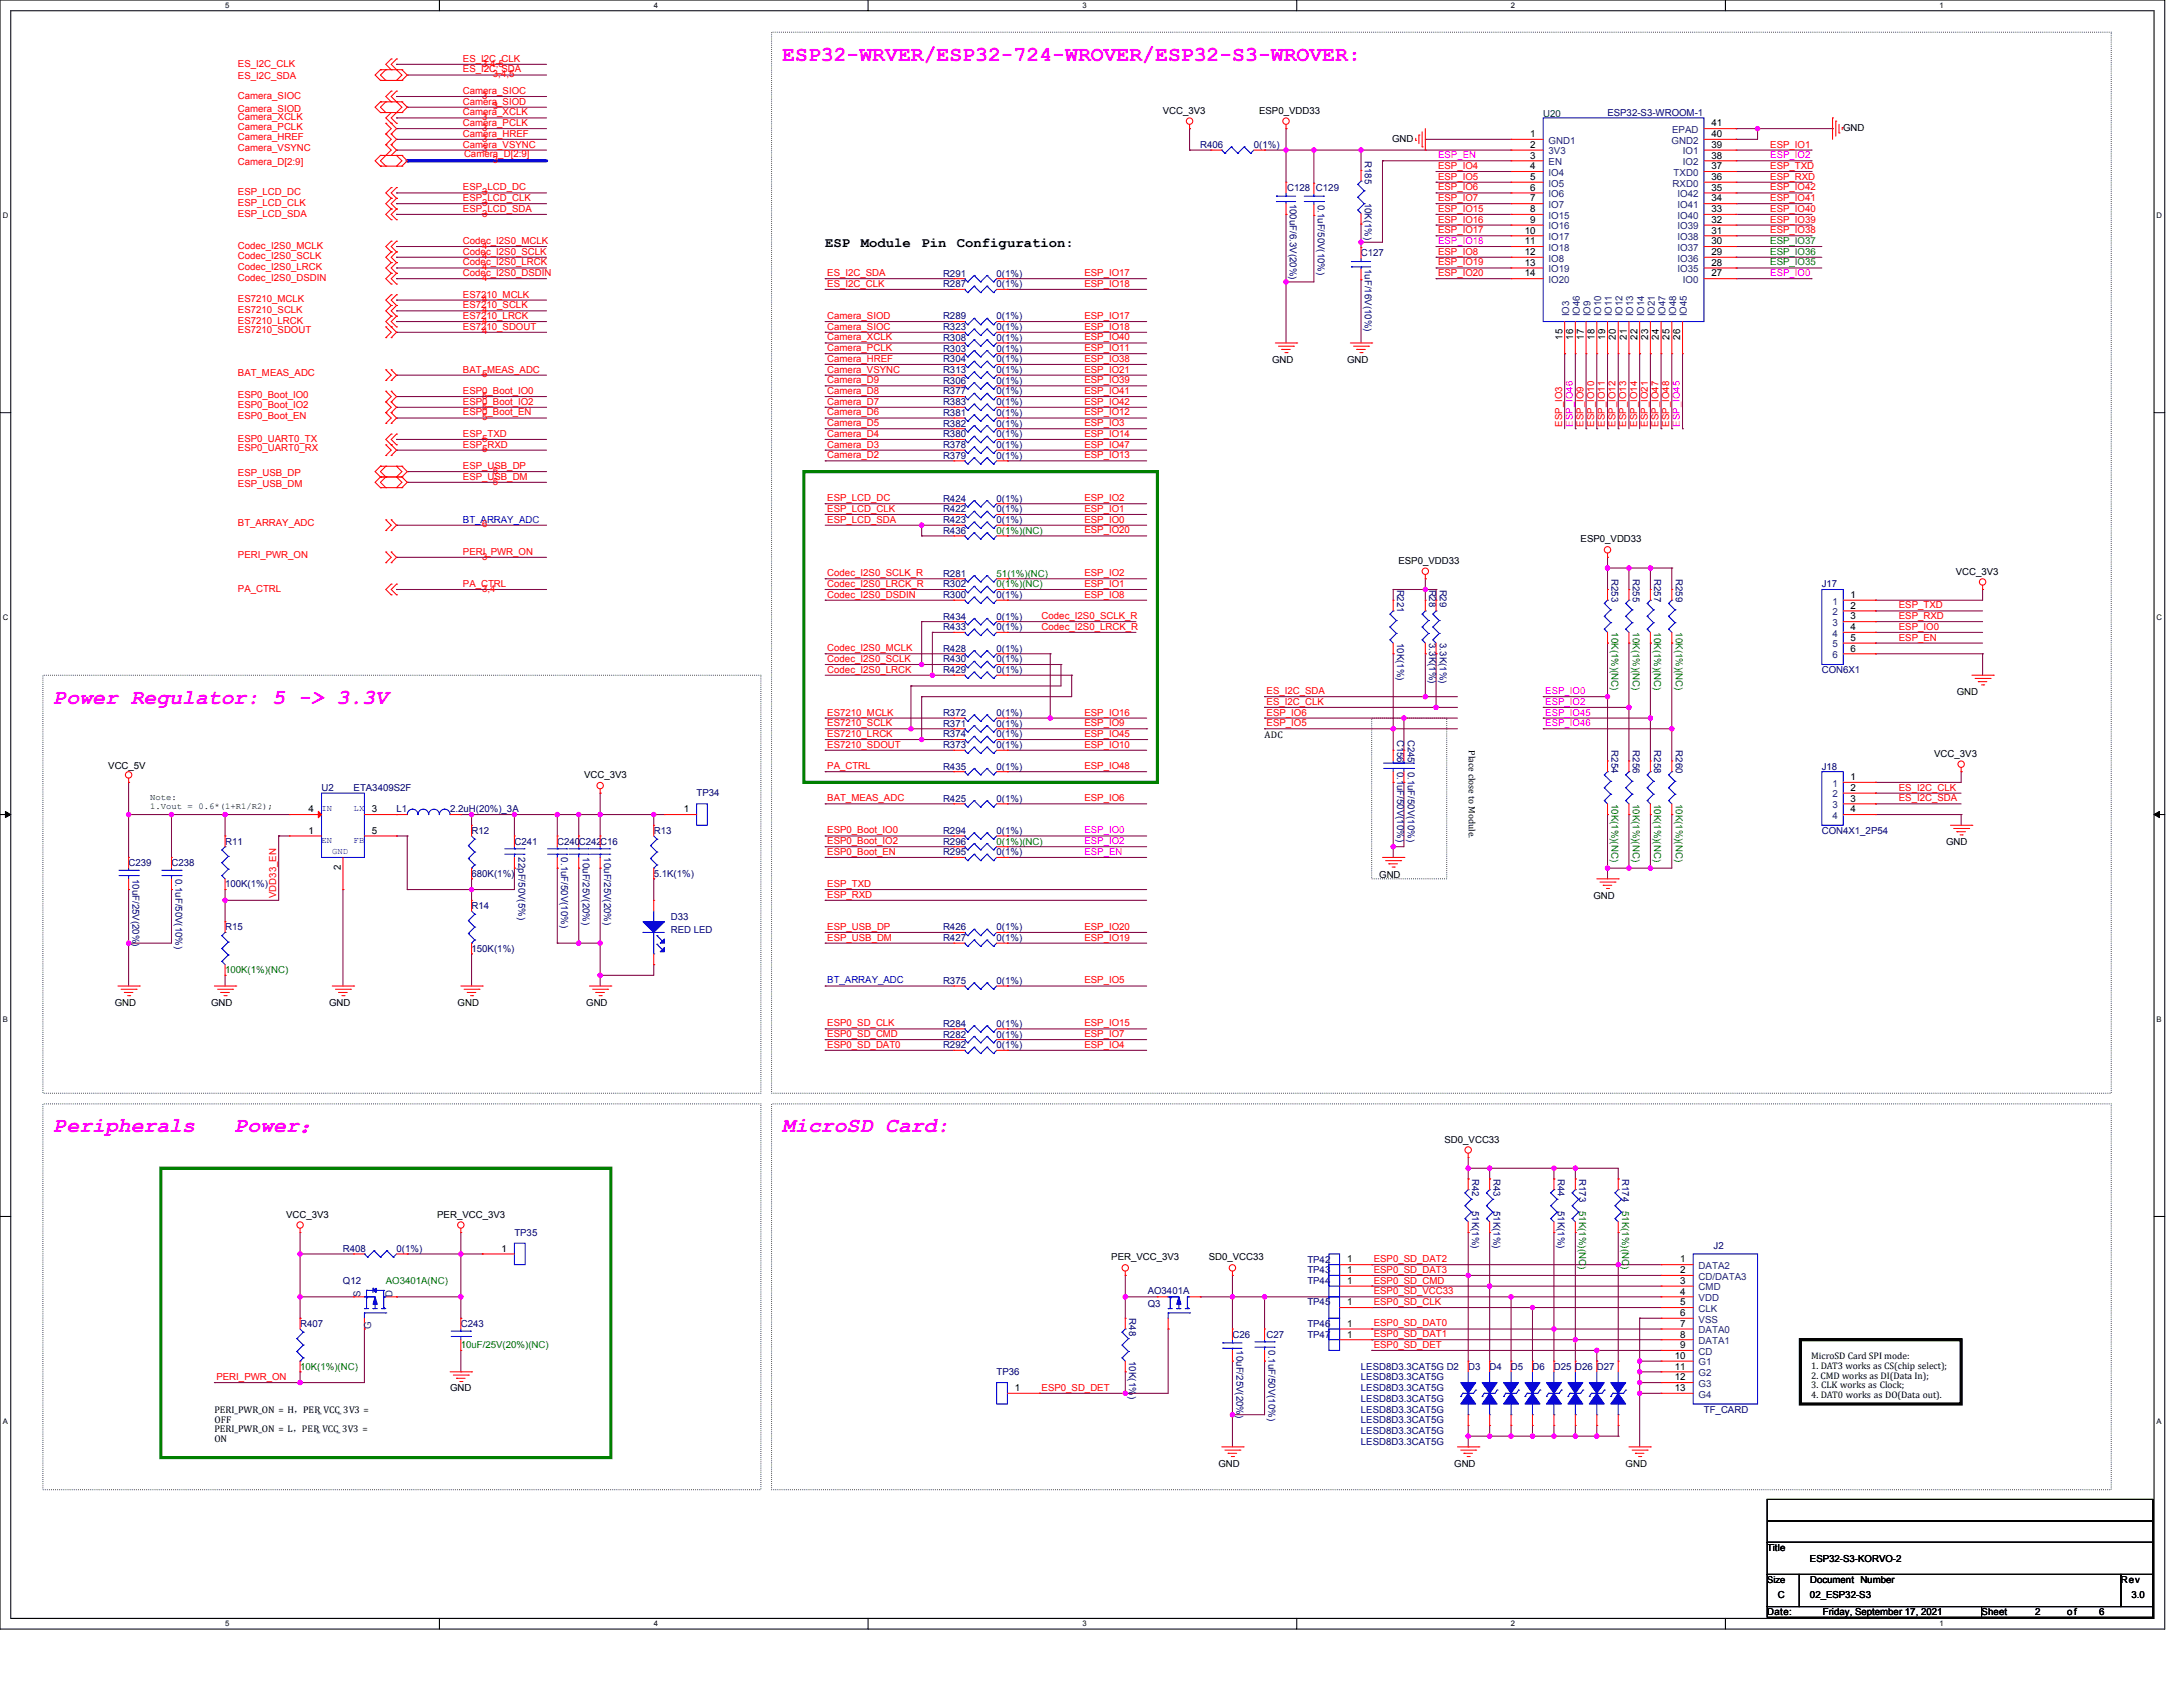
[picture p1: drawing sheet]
<svg xmlns="http://www.w3.org/2000/svg" width="559mm" height="432mm" viewBox="0 0 559 432" stroke-linecap="round" stroke-linejoin="round" font-family="sans-serif">
<defs><g id="words">
<g font-size="5.5" fill="#f0f">
<text x="200.3" y="15.5">ESP32-WRVER/ESP32-724-WROVER/ESP32-S3-WROVER:</text>
<text x="13.7" y="180.1">Power Regulator: 5 -&gt; 3.3V</text>
<text x="13.7" y="289.9">Peripherals</text>
<text x="60.1" y="289.9">Power：</text>
<text x="200.3" y="289.9">MicroSD Card:</text>
</g>
<g font-size="3.6">
<text x="211.2" y="63.3">ESP</text>
<text x="220.3" y="63.3">Module</text>
<text x="235.8" y="63.3">Pin</text>
<text x="244.9" y="63.3">Configuration:</text>
</g>
<g font-size="2.5" fill="#f00">
<text x="60.9" y="17">ES_I2C_CLK</text>
<text x="118.5" y="15.8">ES_I2C_CLK</text>
<text x="123.4" y="17">3,4,5</text>
<text x="60.9" y="20.3">ES_I2C_SDA</text>
<text x="118.5" y="18.6">ES_I2C_SDA</text>
<text x="126.2" y="19.8">3,4,5</text>
<text x="60.9" y="28.6">Camera_SIOD</text>
<text x="60.9" y="25.3">Camera_SIOC</text>
<text x="118.5" y="24">Camera_SIOC</text>
<text x="118.5" y="26.8">Camera_SIOD</text>
<text x="118.5" y="29.5">Camera_XCLK</text>
<text x="123.4" y="25.3">3</text>
<text x="126.2" y="28">3</text>
<text x="60.9" y="33.2">Camera_PCLK</text>
<text x="60.9" y="36">Camera_HREF</text>
<text x="60.9" y="30.7">Camera_XCLK</text>
<text x="118.5" y="32.3">Camera_PCLK</text>
<text x="118.5" y="35">Camera_HREF</text>
<text x="123.4" y="33.5">3</text>
<text x="123.4" y="30.7">3</text>
<text x="60.9" y="38.7">Camera_VSYNC</text>
<text x="118.5" y="37.8">Camera_VSYNC</text>
<text x="118.8" y="40.2">Camera_D[2:9]</text>
<text x="123.4" y="36.2">3</text>
<text x="123.4" y="39">3</text>
<text x="126.2" y="41.7">3</text>
<text x="453.2" y="37.8">ESP_IO1</text>
<text x="60.9" y="42.3">Camera_D[2:9]</text>
<text x="368.1" y="43.2">ESP_IO4</text>
<text x="368.1" y="46">ESP_IO5</text>
<text x="453.2" y="46">ESP_RXD</text>
<text x="453.2" y="43.2">ESP_TXD</text>
<text x="60.9" y="50">ESP_LCD_DC</text>
<text x="60.9" y="52.7">ESP_LCD_CLK</text>
<text x="118.5" y="48.7">ESP_LCD_DC</text>
<text x="118.5" y="51.5">ESP_LCD_CLK</text>
<text x="123.4" y="50">3</text>
<text x="123.4" y="52.7">3</text>
<text x="368.1" y="48.7">ESP_IO6</text>
<text x="368.1" y="51.5">ESP_IO7</text>
<text x="453.2" y="48.7">ESP_IO42</text>
<text x="453.2" y="51.5">ESP_IO41</text>
<text x="60.9" y="55.4">ESP_LCD_SDA</text>
<text x="118.5" y="54.2">ESP_LCD_SDA</text>
<text x="123.4" y="55.4">3</text>
<text x="368.1" y="54.2">ESP_IO15</text>
<text x="368.1" y="57">ESP_IO16</text>
<text x="368.1" y="59.7">ESP_IO17</text>
<text x="453.2" y="54.2">ESP_IO40</text>
<text x="453.2" y="57">ESP_IO39</text>
<text x="453.2" y="59.7">ESP_IO38</text>
<text x="60.9" y="63.7">Codec_I2S0_MCLK</text>
<text x="118.5" y="65.2">Codec_I2S0_SCLK</text>
<text x="118.5" y="62.4">Codec_I2S0_MCLK</text>
<text x="123.4" y="63.7">4</text>
<text x="368.1" y="65.2">ESP_IO8</text>
<text x="60.9" y="66.4">Codec_I2S0_SCLK</text>
<text x="60.9" y="69.2">Codec_I2S0_LRCK</text>
<text x="60.9" y="71.9">Codec_I2S0_DSDIN</text>
<text x="118.5" y="67.9">Codec_I2S0_LRCK</text>
<text x="118.5" y="70.7">Codec_I2S0_DSDIN</text>
<text x="123.4" y="66.4">4</text>
<text x="123.4" y="69.2">4</text>
<text x="123.4" y="71.9">4</text>
<text x="211.8" y="70.7">ES_I2C_SDA</text>
<text x="277.6" y="70.7">ESP_IO17</text>
<text x="368.1" y="67.9">ESP_IO19</text>
<text x="368.1" y="70.7">ESP_IO20</text>
<text x="60.9" y="77.4">ES7210_MCLK</text>
<text x="118.5" y="76.2">ES7210_MCLK</text>
<text x="123.4" y="77.4">4</text>
<text x="211.8" y="73.4">ES_I2C_CLK</text>
<text x="277.6" y="73.4">ESP_IO18</text>
<text x="60.9" y="80.1">ES7210_SCLK</text>
<text x="60.9" y="82.9">ES7210_LRCK</text>
<text x="118.5" y="78.9">ES7210_SCLK</text>
<text x="118.5" y="81.6">ES7210_LRCK</text>
<text x="123.4" y="80.1">4</text>
<text x="123.4" y="82.9">4</text>
<text x="211.8" y="81.6">Camera_SIOD</text>
<text x="277.6" y="81.6">ESP_IO17</text>
<text x="60.9" y="85.3">ES7210_SDOUT</text>
<text x="118.5" y="84.4">ES7210_SDOUT</text>
<text x="123.4" y="85.6">4</text>
<text x="211.8" y="84.4">Camera_SIOC</text>
<text x="211.8" y="87.1">Camera_XCLK</text>
<text x="211.8" y="89.9">Camera_PCLK</text>
<text x="277.6" y="84.4">ESP_IO18</text>
<text x="277.6" y="87.1">ESP_IO40</text>
<text x="277.6" y="89.9">ESP_IO11</text>
<text x="118.5" y="95.4">BAT_MEAS_ADC</text>
<text x="211.8" y="92.6">Camera_HREF</text>
<text x="211.8" y="95.4">Camera_VSYNC</text>
<text x="277.6" y="92.6">ESP_IO38</text>
<text x="277.6" y="95.4">ESP_IO21</text>
<text x="60.9" y="101.8">ESP0_Boot_IO0</text>
<text x="60.9" y="96.3">BAT_MEAS_ADC</text>
<text x="118.5" y="100.8">ESP0_Boot_IO0</text>
<text x="123.4" y="96.6">5</text>
<text x="211.8" y="98.1">Camera_D9</text>
<text x="211.8" y="100.8">Camera_D8</text>
<text x="277.6" y="98.1">ESP_IO39</text>
<text x="277.6" y="100.8">ESP_IO41</text>
<text x="60.9" y="104.5">ESP0_Boot_IO2</text>
<text x="60.9" y="107.3">ESP0_Boot_EN</text>
<text x="118.5" y="103.6">ESP0_Boot_IO2</text>
<text x="118.5" y="106.3">ESP0_Boot_EN</text>
<text x="123.4" y="102.1">5</text>
<text x="123.4" y="104.8">5</text>
<text x="123.4" y="107.6">5</text>
<text x="211.8" y="103.6">Camera_D7</text>
<text x="211.8" y="106.3">Camera_D6</text>
<text x="277.6" y="103.6">ESP_IO42</text>
<text x="277.6" y="106.3">ESP_IO12</text>
<text x="60.9" y="113">ESP0_UART0_TX</text>
<text x="118.5" y="111.8">ESP_TXD</text>
<text x="123.4" y="113">5</text>
<text x="211.8" y="109.1">Camera_D5</text>
<text x="211.8" y="111.8">Camera_D4</text>
<text x="277.6" y="109.1">ESP_IO3</text>
<text x="277.6" y="111.8">ESP_IO14</text>
<text x="399.8" y="109.2" transform="rotate(-90 399.8 109.2)">ESP_IO3</text>
<text x="405.3" y="109.2" transform="rotate(-90 405.3 109.2)">ESP_IO9</text>
<text x="408.1" y="109.2" transform="rotate(-90 408.1 109.2)">ESP_IO10</text>
<text x="410.8" y="109.2" transform="rotate(-90 410.8 109.2)">ESP_IO11</text>
<text x="413.6" y="109.2" transform="rotate(-90 413.6 109.2)">ESP_IO12</text>
<text x="416.3" y="109.2" transform="rotate(-90 416.3 109.2)">ESP_IO13</text>
<text x="419" y="109.2" transform="rotate(-90 419 109.2)">ESP_IO14</text>
<text x="421.8" y="109.2" transform="rotate(-90 421.8 109.2)">ESP_IO21</text>
<text x="424.5" y="109.2" transform="rotate(-90 424.5 109.2)">ESP_IO47</text>
<text x="427.3" y="109.2" transform="rotate(-90 427.3 109.2)">ESP_IO48</text>
<text x="60.9" y="115.5">ESP0_UART0_RX</text>
<text x="118.5" y="114.6">ESP_RXD</text>
<text x="123.4" y="115.8">5</text>
<text x="211.8" y="114.6">Camera_D3</text>
<text x="211.8" y="117.3">Camera_D2</text>
<text x="277.6" y="114.6">ESP_IO47</text>
<text x="277.6" y="117.3">ESP_IO13</text>
<text x="60.9" y="121.8">ESP_USB_DP</text>
<text x="60.9" y="124.6">ESP_USB_DM</text>
<text x="118.5" y="120.1">ESP_USB_DP</text>
<text x="118.5" y="122.8">ESP_USB_DM</text>
<text x="126.2" y="121.3">5</text>
<text x="126.2" y="124">5</text>
<text x="211.8" y="128.3">ESP_LCD_DC</text>
<text x="211.8" y="131">ESP_LCD_CLK</text>
<text x="277.6" y="128.3">ESP_IO2</text>
<text x="277.6" y="131">ESP_IO1</text>
<text x="60.9" y="134.7">BT_ARRAY_ADC</text>
<text x="123.4" y="135">6</text>
<text x="211.8" y="133.8">ESP_LCD_SDA</text>
<text x="277.6" y="133.8">ESP_IO0</text>
<text x="277.6" y="136.5">ESP_IO20</text>
<text x="60.9" y="142.9">PERI_PWR_ON</text>
<text x="118.5" y="142">PERI_PWR_ON</text>
<text x="123.4" y="143.2">3</text>
<text x="211.8" y="147.5">Codec_I2S0_SCLK_R</text>
<text x="277.6" y="147.5">ESP_IO2</text>
<text x="60.9" y="151.4">PA_CTRL</text>
<text x="118.5" y="150.2">PA_CTRL</text>
<text x="123.4" y="151.4">3,4</text>
<text x="211.8" y="153">Codec_I2S0_DSDIN</text>
<text x="211.8" y="150.2">Codec_I2S0_LRCK_R</text>
<text x="277.6" y="153">ESP_IO8</text>
<text x="277.6" y="150.2">ESP_IO1</text>
<text x="486.1" y="155.7">ESP_TXD</text>
<text x="266.6" y="161.2">Codec_I2S0_LRCK_R</text>
<text x="266.6" y="158.5">Codec_I2S0_SCLK_R</text>
<text x="486.1" y="158.5">ESP_RXD</text>
<text x="486.1" y="161.2">ESP_IO0</text>
<text x="211.8" y="166.7">Codec_I2S0_MCLK</text>
<text x="486.1" y="163.9">ESP_EN</text>
<text x="211.8" y="169.4">Codec_I2S0_SCLK</text>
<text x="211.8" y="172.2">Codec_I2S0_LRCK</text>
<text x="324.2" y="177.7">ES_I2C_SDA</text>
<text x="211.8" y="185.9">ES7210_SCLK</text>
<text x="211.8" y="183.1">ES7210_MCLK</text>
<text x="277.6" y="185.9">ESP_IO9</text>
<text x="277.6" y="183.1">ESP_IO16</text>
<text x="324.2" y="180.4">ES_I2C_CLK</text>
<text x="324.2" y="185.9">ESP_IO5</text>
<text x="324.2" y="183.1">ESP_IO6</text>
<text x="211.8" y="188.6">ES7210_LRCK</text>
<text x="211.8" y="191.4">ES7210_SDOUT</text>
<text x="277.6" y="188.6">ESP_IO45</text>
<text x="277.6" y="191.4">ESP_IO10</text>
<text x="211.8" y="196.9">PA_CTRL</text>
<text x="277.6" y="196.9">ESP_IO48</text>
<text x="486.1" y="202.4">ES_I2C_CLK</text>
<text x="211.8" y="205.1">BAT_MEAS_ADC</text>
<text x="277.6" y="205.1">ESP_IO6</text>
<text x="486.1" y="205.1">ES_I2C_SDA</text>
<text x="211.8" y="213.3">ESP0_Boot_IO0</text>
<text x="211.8" y="216.1">ESP0_Boot_IO2</text>
<text x="211.8" y="218.8">ESP0_Boot_EN</text>
<text x="211.8" y="227">ESP_TXD</text>
<text x="70.7" y="229.9" transform="rotate(-90 70.7 229.9)">VDD33_EN</text>
<text x="211.8" y="229.8">ESP_RXD</text>
<text x="211.8" y="238">ESP_USB_DP</text>
<text x="277.6" y="238">ESP_IO20</text>
<text x="211.8" y="240.8">ESP_USB_DM</text>
<text x="277.6" y="240.8">ESP_IO19</text>
<text x="277.6" y="251.7">ESP_IO5</text>
<text x="211.8" y="262.7">ESP0_SD_CLK</text>
<text x="277.6" y="262.7">ESP_IO15</text>
<text x="211.8" y="265.4">ESP0_SD_CMD</text>
<text x="211.8" y="268.2">ESP0_SD_DAT0</text>
<text x="277.6" y="265.4">ESP_IO7</text>
<text x="277.6" y="268.2">ESP_IO4</text>
<text x="351.7" y="323">ESP0_SD_DAT2</text>
<text x="351.7" y="328.5">ESP0_SD_CMD</text>
<text x="351.7" y="325.8">ESP0_SD_DAT3</text>
<text x="351.7" y="334">ESP0_SD_CLK</text>
<text x="351.7" y="331.3">ESP0_SD_VCC33</text>
<text x="351.7" y="339.5">ESP0_SD_DAT0</text>
<text x="351.7" y="345">ESP0_SD_DET</text>
<text x="351.7" y="342.3">ESP0_SD_DAT1</text>
<text x="55.4" y="353.2">PERI_PWR_ON</text>
<text x="266.6" y="356">ESP0_SD_DET</text>
</g>
<g font-size="2.5">
<text x="297.6" y="29.1">VCC_3V3</text>
<text x="322.3" y="29.1">ESP0_VDD33</text>
<text x="391.7" y="35.1">1</text>
<text x="438.1" y="35.1">40</text>
<text x="438.1" y="32.4">41</text>
<text x="471.8" y="33.5">GND</text>
<text x="356.3" y="36.2">GND</text>
<text x="391.7" y="37.9">2</text>
<text x="391.7" y="40.6">3</text>
<text x="438.1" y="37.9">39</text>
<text x="438.1" y="40.6">38</text>
<text x="391.7" y="43.3">4</text>
<text x="391.7" y="46.1">5</text>
<text x="438.1" y="43.3">37</text>
<text x="438.1" y="46.1">36</text>
<text x="391.7" y="48.8">6</text>
<text x="391.7" y="51.6">7</text>
<text x="438.1" y="48.8">35</text>
<text x="438.1" y="51.6">34</text>
<text x="390.3" y="59.8">10</text>
<text x="391.7" y="54.3">8</text>
<text x="391.7" y="57.1">9</text>
<text x="438.1" y="54.3">33</text>
<text x="438.1" y="57.1">32</text>
<text x="438.1" y="59.8">31</text>
<text x="390.3" y="62.5">11</text>
<text x="390.3" y="65.3">12</text>
<text x="438.1" y="62.5">30</text>
<text x="438.1" y="65.3">29</text>
<text x="390.3" y="68">13</text>
<text x="390.3" y="70.8">14</text>
<text x="438.1" y="68">28</text>
<text x="438.1" y="70.8">27</text>
<text x="399.9" y="87" transform="rotate(-90 399.9 87)">15</text>
<text x="402.7" y="87" transform="rotate(-90 402.7 87)">16</text>
<text x="405.4" y="87" transform="rotate(-90 405.4 87)">17</text>
<text x="408.2" y="87" transform="rotate(-90 408.2 87)">18</text>
<text x="410.9" y="87" transform="rotate(-90 410.9 87)">19</text>
<text x="413.7" y="87" transform="rotate(-90 413.7 87)">20</text>
<text x="416.4" y="87" transform="rotate(-90 416.4 87)">21</text>
<text x="419.1" y="87" transform="rotate(-90 419.1 87)">22</text>
<text x="421.9" y="87" transform="rotate(-90 421.9 87)">23</text>
<text x="424.6" y="87" transform="rotate(-90 424.6 87)">24</text>
<text x="427.4" y="87" transform="rotate(-90 427.4 87)">25</text>
<text x="430.1" y="87" transform="rotate(-90 430.1 87)">26</text>
<text x="325.6" y="93">GND</text>
<text x="344.8" y="93">GND</text>
<text x="404.6" y="138.8">ESP0_VDD33</text>
<text x="358" y="144.3">ESP0_VDD33</text>
<text x="500.6" y="147.1">VCC_3V3</text>
<text x="473.7" y="153.1">1</text>
<text x="473.7" y="155.8">2</text>
<text x="473.7" y="158.5">3</text>
<text x="473.7" y="161.3">4</text>
<text x="473.7" y="164">5</text>
<text x="473.7" y="166.8">6</text>
<text x="500.9" y="177.8">GND</text>
<text x="323.7" y="188.9">ADC</text>
<text x="27.7" y="196.7">VCC_5V</text>
<text x="495.1" y="193.7">VCC_3V3</text>
<text x="149.5" y="199.2">VCC_3V3</text>
<text x="473.7" y="199.7">1</text>
<text x="473.7" y="202.4">2</text>
<text x="79" y="207.9">4</text>
<text x="95.2" y="207.9">3</text>
<text x="175" y="207.9">1</text>
<text x="473.7" y="205.2">3</text>
<text x="473.7" y="207.9">4</text>
<text x="79" y="213.4">1</text>
<text x="95.2" y="213.4">5</text>
<text x="498.2" y="216.2">GND</text>
<text x="87.2" y="222.8" transform="rotate(-90 87.2 222.8)">2</text>
<text x="353" y="224.7">GND</text>
<text x="407.9" y="230.2">GND</text>
<text x="29.4" y="257.6">GND</text>
<text x="54" y="257.6">GND</text>
<text x="84.2" y="257.6">GND</text>
<text x="117.1" y="257.6">GND</text>
<text x="150.1" y="257.6">GND</text>
<text x="369.8" y="292.4">SD0_VCC33</text>
<text x="73.2" y="311.7">VCC_3V3</text>
<text x="111.9" y="311.7">PER_VCC_3V3</text>
<text x="128.4" y="320.4">1</text>
<text x="284.5" y="322.6">PER_VCC_3V3</text>
<text x="309.4" y="322.6">SD0_VCC33</text>
<text x="344.8" y="323.1">1</text>
<text x="430.1" y="323.1">1</text>
<text x="344.8" y="325.9">1</text>
<text x="344.8" y="328.6">1</text>
<text x="430.1" y="325.9">2</text>
<text x="430.1" y="328.6">3</text>
<text x="344.8" y="334.1">1</text>
<text x="430.1" y="331.4">4</text>
<text x="430.1" y="334.1">5</text>
<text x="344.8" y="339.6">1</text>
<text x="430.1" y="336.9">6</text>
<text x="430.1" y="339.6">7</text>
<text x="344.8" y="342.3">1</text>
<text x="428.7" y="347.8">10</text>
<text x="430.1" y="342.3">8</text>
<text x="430.1" y="345.1">9</text>
<text x="428.7" y="350.6">11</text>
<text x="428.7" y="353.3">12</text>
<text x="115.2" y="356.1">GND</text>
<text x="259.8" y="356.1">1</text>
<text x="428.7" y="356.1">13</text>
<text x="54.9" y="361.7">PERI_PWR_ON = H，PER_ VCC_ 3V3 =</text>
<text x="54.9" y="364.2">OFF</text>
<text x="54.9" y="366.6">PERI_PWR_ON = L，PER_ VCC_ 3V3 =</text>
<text x="54.9" y="369.1">ON</text>
<text x="311.9" y="375.6">GND</text>
<text x="372.2" y="375.6">GND</text>
<text x="416.1" y="375.6">GND</text>
<text x="452.4" y="397">Title</text>
<text x="463.3" y="399.7">ESP32-S3-KORVO-2</text>
<text x="463.3" y="405.2">Document Number</text>
<text x="542.9" y="405.2">Rev</text>
<text x="452.4" y="413.4">Date:</text>
<text x="455.1" y="409">C</text>
<text x="463.3" y="409">02_ESP32-S3</text>
<text x="466.6" y="413.4">Friday, September 17, 2021</text>
<text x="507.2" y="413.4">Sheet</text>
<text x="520.9" y="413.4">2</text>
<text x="529.2" y="413.4">of</text>
<text x="537.4" y="413.4">6</text>
<text x="545.6" y="409">3.0</text>
</g>
<text font-size="2.5" fill="#004040" x="395" y="29.9">U20</text>
<g font-size="2.5" fill="#000080">
<text x="411.5" y="29.7">ESP32-S3-WROOM-1</text>
<text x="307.2" y="37.9">R406</text>
<text x="320.9" y="37.9">0(1%)</text>
<text x="349.4" y="41.2" transform="rotate(90 349.4 41.2)">R185</text>
<text x="329.5" y="48.9">C128</text>
<text x="330.2" y="52.1" transform="rotate(90 330.2 52.1)">100uF/6.3V(20%)</text>
<text x="336.9" y="48.9">C129</text>
<text x="337.3" y="52.4" transform="rotate(90 337.3 52.4)">0.1uF/50V(10%)</text>
<text x="349.4" y="51.9" transform="rotate(90 349.4 51.9)">10K(1%)</text>
<text x="348.4" y="65.6">C127</text>
<text x="241.4" y="70.8">R291</text>
<text x="255.1" y="70.8">0(1%)</text>
<text x="349.4" y="68.9" transform="rotate(90 349.4 68.9)">1uF/16V(10%)</text>
<text x="241.4" y="73.5">R287</text>
<text x="255.1" y="73.5">0(1%)</text>
<text x="241.4" y="81.8">R289</text>
<text x="255.1" y="81.8">0(1%)</text>
<text x="241.4" y="87.3">R308</text>
<text x="241.4" y="84.5">R323</text>
<text x="255.1" y="87.3">0(1%)</text>
<text x="255.1" y="84.5">0(1%)</text>
<text x="241.4" y="90">R303</text>
<text x="241.4" y="95.5">R313</text>
<text x="241.4" y="92.7">R304</text>
<text x="255.1" y="90">0(1%)</text>
<text x="255.1" y="95.5">0(1%)</text>
<text x="255.1" y="92.7">0(1%)</text>
<text x="241.4" y="101">R377</text>
<text x="241.4" y="98.2">R306</text>
<text x="255.1" y="101">0(1%)</text>
<text x="255.1" y="98.2">0(1%)</text>
<text x="241.4" y="103.7">R383</text>
<text x="241.4" y="106.5">R381</text>
<text x="255.1" y="103.7">0(1%)</text>
<text x="255.1" y="106.5">0(1%)</text>
<text x="241.4" y="112">R380</text>
<text x="241.4" y="109.2">R382</text>
<text x="255.1" y="112">0(1%)</text>
<text x="255.1" y="109.2">0(1%)</text>
<text x="241.4" y="114.7">R378</text>
<text x="241.4" y="117.4">R379</text>
<text x="255.1" y="114.7">0(1%)</text>
<text x="255.1" y="117.4">0(1%)</text>
<text x="241.4" y="131.1">R422</text>
<text x="241.4" y="128.4">R424</text>
<text x="255.1" y="131.1">0(1%)</text>
<text x="255.1" y="128.4">0(1%)</text>
<text x="241.4" y="133.9">R423</text>
<text x="241.4" y="136.6">R436</text>
<text x="255.1" y="133.9">0(1%)</text>
<text x="241.4" y="147.6">R281</text>
<text x="412.5" y="148.1" transform="rotate(90 412.5 148.1)">R253</text>
<text x="418" y="148.1" transform="rotate(90 418 148.1)">R255</text>
<text x="423.5" y="148.1" transform="rotate(90 423.5 148.1)">R257</text>
<text x="428.9" y="148.1" transform="rotate(90 428.9 148.1)">R259</text>
<text x="241.4" y="150.4">R302</text>
<text x="241.4" y="153.1">R300</text>
<text x="255.1" y="153.1">0(1%)</text>
<text x="357.6" y="150.9" transform="rotate(90 357.6 150.9)">R221</text>
<text x="365.8" y="150.9" transform="rotate(90 365.8 150.9)">R28</text>
<text x="368.6" y="150.9" transform="rotate(90 368.6 150.9)">R29</text>
<text x="466.3" y="150.4">J17</text>
<text x="241.4" y="161.3">R433</text>
<text x="241.4" y="158.6">R434</text>
<text x="255.1" y="161.3">0(1%)</text>
<text x="255.1" y="158.6">0(1%)</text>
<text x="241.4" y="166.8">R428</text>
<text x="255.1" y="166.8">0(1%)</text>
<text x="357.6" y="164.6" transform="rotate(90 357.6 164.6)">10K(1%)</text>
<text x="365.8" y="164.6" transform="rotate(90 365.8 164.6)">3.3K(1%)</text>
<text x="368.6" y="164.6" transform="rotate(90 368.6 164.6)">3.3K(1%)</text>
<text x="241.4" y="169.6">R430</text>
<text x="241.4" y="172.3">R429</text>
<text x="255.1" y="169.6">0(1%)</text>
<text x="255.1" y="172.3">0(1%)</text>
<text x="466.3" y="172.3">CON6X1</text>
<text x="241.4" y="183.3">R372</text>
<text x="255.1" y="183.3">0(1%)</text>
<text x="241.4" y="188.8">R374</text>
<text x="241.4" y="186">R371</text>
<text x="241.4" y="191.5">R373</text>
<text x="255.1" y="188.8">0(1%)</text>
<text x="255.1" y="186">0(1%)</text>
<text x="255.1" y="191.5">0(1%)</text>
<text x="357.6" y="189.3" transform="rotate(90 357.6 189.3)">C156</text>
<text x="360.4" y="189.3" transform="rotate(90 360.4 189.3)">C245</text>
<text x="241.4" y="197">R435</text>
<text x="255.1" y="197">0(1%)</text>
<text x="357.6" y="197.5" transform="rotate(90 357.6 197.5)">0.1uF/50V(10%)</text>
<text x="360.4" y="197.5" transform="rotate(90 360.4 197.5)">0.1uF/50V(10%)</text>
<text x="412.5" y="192" transform="rotate(90 412.5 192)">R254</text>
<text x="418" y="192" transform="rotate(90 418 192)">R256</text>
<text x="423.5" y="192" transform="rotate(90 423.5 192)">R258</text>
<text x="428.9" y="192" transform="rotate(90 428.9 192)">R260</text>
<text x="466.3" y="197">J18</text>
<text x="82.3" y="202.5">U2</text>
<text x="90.5" y="202.5">ETA3409S2F</text>
<text x="178.3" y="203.8">TP34</text>
<text x="101.5" y="208">L1</text>
<text x="115.2" y="208">2.2uH(20%)_3A</text>
<text x="241.4" y="205.2">R425</text>
<text x="255.1" y="205.2">0(1%)</text>
<text x="120.7" y="213.4">R12</text>
<text x="167.3" y="213.4">R13</text>
<text x="241.4" y="213.4">R294</text>
<text x="255.1" y="213.4">0(1%)</text>
<text x="466.3" y="213.4">CON4X1_2P54</text>
<text x="32.9" y="221.7">C239</text>
<text x="43.9" y="221.7">C238</text>
<text x="57.6" y="216.2">R11</text>
<text x="131.7" y="216.2">C241</text>
<text x="132.7" y="219.5" transform="rotate(90 132.7 219.5)">22pF/50V(5%)</text>
<text x="142.6" y="216.2">C240C242C16</text>
<text x="143.7" y="219.5" transform="rotate(90 143.7 219.5)">0.1uF/50V(10%)</text>
<text x="149.2" y="219.5" transform="rotate(90 149.2 219.5)">10uF/25V(20%)</text>
<text x="154.6" y="219.5" transform="rotate(90 154.6 219.5)">10uF/25V(20%)</text>
<text x="241.4" y="218.9">R295</text>
<text x="241.4" y="216.2">R296</text>
<text x="255.1" y="218.9">0(1%)</text>
<text x="33.9" y="224.9" transform="rotate(90 33.9 224.9)">10uF/25V(20%)</text>
<text x="44.9" y="224.9" transform="rotate(90 44.9 224.9)">0.1uF/50V(10%)</text>
<text x="57.6" y="227.2">100K(1%)</text>
<text x="120.7" y="224.4">680K(1%)</text>
<text x="167.3" y="224.4">5.1K(1%)</text>
<text x="120.7" y="232.7">R14</text>
<text x="57.6" y="238.1">R15</text>
<text x="171.7" y="235.4">D33</text>
<text x="171.7" y="238.7">RED LED</text>
<text x="241.4" y="238.1">R426</text>
<text x="255.1" y="238.1">0(1%)</text>
<text x="120.7" y="243.6">150K(1%)</text>
<text x="241.4" y="240.9">R427</text>
<text x="255.1" y="240.9">0(1%)</text>
<text x="241.4" y="251.9">R375</text>
<text x="255.1" y="251.9">0(1%)</text>
<text x="241.4" y="262.8">R284</text>
<text x="255.1" y="262.8">0(1%)</text>
<text x="241.4" y="265.6">R282</text>
<text x="241.4" y="268.3">R292</text>
<text x="255.1" y="265.6">0(1%)</text>
<text x="255.1" y="268.3">0(1%)</text>
<text x="376.8" y="301.8" transform="rotate(90 376.8 301.8)">R42</text>
<text x="382.3" y="301.8" transform="rotate(90 382.3 301.8)">R43</text>
<text x="398.8" y="301.8" transform="rotate(90 398.8 301.8)">R44</text>
<text x="404.3" y="301.8" transform="rotate(90 404.3 301.8)">R173</text>
<text x="415.2" y="301.8" transform="rotate(90 415.2 301.8)">R174</text>
<text x="376.8" y="310" transform="rotate(90 376.8 310)">51K(1%)</text>
<text x="382.3" y="310" transform="rotate(90 382.3 310)">51K(1%)</text>
<text x="398.8" y="310" transform="rotate(90 398.8 310)">51K(1%)</text>
<text x="131.7" y="316.3">TP35</text>
<text x="87.8" y="320.4">R408</text>
<text x="101.5" y="320.4">0(1%)</text>
<text x="334.7" y="323.2">TP42</text>
<text x="438.6" y="319.6">J2</text>
<text x="87.8" y="328.7">Q12</text>
<text x="334.7" y="325.9">TP43</text>
<text x="334.7" y="328.7">TP44</text>
<text x="293.8" y="334.4">Q3</text>
<text x="293.8" y="331.1">AO3401A</text>
<text x="334.7" y="334.1">TP45</text>
<text x="76.8" y="339.6">R407</text>
<text x="118" y="339.6">C243</text>
<text x="289" y="337.4" transform="rotate(90 289 337.4)">R48</text>
<text x="334.7" y="339.6">TP46</text>
<text x="315.5" y="342.4">C26</text>
<text x="316.5" y="345.7" transform="rotate(90 316.5 345.7)">10uF/25V(20%)</text>
<text x="324.2" y="342.4">C27</text>
<text x="324.7" y="345.7" transform="rotate(90 324.7 345.7)">0.1uF/50V(10%)</text>
<text x="334.7" y="342.4">TP47</text>
<text x="255.1" y="352">TP36</text>
<text x="289" y="348.4" transform="rotate(90 289 348.4)">10K(1%)</text>
<text x="348.4" y="353.3">LESD8D3.3CAT5G</text>
<text x="348.4" y="350.6">LESD8D3.3CAT5G D2</text>
<text x="375.8" y="350.6">D3</text>
<text x="381.3" y="350.6">D4</text>
<text x="386.8" y="350.6">D5</text>
<text x="392.3" y="350.6">D6</text>
<text x="397.8" y="350.6">D25 D26 D27</text>
<text x="348.4" y="356.1">LESD8D3.3CAT5G</text>
<text x="348.4" y="358.8">LESD8D3.3CAT5G</text>
<text x="348.4" y="364.3">LESD8D3.3CAT5G</text>
<text x="348.4" y="361.6">LESD8D3.3CAT5G</text>
<text x="436.2" y="361.6">TF_CARD</text>
<text x="348.4" y="369.8">LESD8D3.3CAT5G</text>
<text x="348.4" y="367.1">LESD8D3.3CAT5G</text>
</g>
<g font-size="2.5" fill="#004080">
<text x="428" y="34">EPAD</text>
<text x="396.4" y="36.8">GND1</text>
<text x="396.4" y="39.5">3V3</text>
<text x="427.9" y="36.8">GND2</text>
<text x="430.8" y="39.5">IO1</text>
<text x="396.4" y="42.3">EN</text>
<text x="396.4" y="45">IO4</text>
<text x="396.4" y="47.8">IO5</text>
<text x="428.1" y="47.8">RXD0</text>
<text x="428.4" y="45">TXD0</text>
<text x="430.8" y="42.3">IO2</text>
<text x="396.4" y="50.5">IO6</text>
<text x="396.4" y="53.2">IO7</text>
<text x="429.4" y="50.5">IO42</text>
<text x="429.4" y="53.2">IO41</text>
<text x="396.4" y="56">IO15</text>
<text x="396.4" y="58.7">IO16</text>
<text x="429.4" y="56">IO40</text>
<text x="429.4" y="58.7">IO39</text>
<text x="396.4" y="61.5">IO17</text>
<text x="396.4" y="64.2">IO18</text>
<text x="429.4" y="61.5">IO38</text>
<text x="429.4" y="64.2">IO37</text>
<text x="396.4" y="69.7">IO19</text>
<text x="396.4" y="67">IO8</text>
<text x="429.4" y="67">IO36</text>
<text x="429.4" y="69.7">IO35</text>
<text x="396.4" y="72.4">IO20</text>
<text x="430.8" y="72.4">IO0</text>
<text x="401.6" y="80.9" transform="rotate(-90 401.6 80.9)">IO3</text>
<text x="404.4" y="80.9" transform="rotate(-90 404.4 80.9)">IO46</text>
<text x="407.1" y="80.9" transform="rotate(-90 407.1 80.9)">IO9</text>
<text x="409.9" y="80.9" transform="rotate(-90 409.9 80.9)">IO10</text>
<text x="412.6" y="80.9" transform="rotate(-90 412.6 80.9)">IO11</text>
<text x="415.4" y="80.9" transform="rotate(-90 415.4 80.9)">IO12</text>
<text x="418.1" y="80.9" transform="rotate(-90 418.1 80.9)">IO13</text>
<text x="420.8" y="80.9" transform="rotate(-90 420.8 80.9)">IO14</text>
<text x="423.6" y="80.9" transform="rotate(-90 423.6 80.9)">IO21</text>
<text x="426.3" y="80.9" transform="rotate(-90 426.3 80.9)">IO47</text>
<text x="429.1" y="80.9" transform="rotate(-90 429.1 80.9)">IO48</text>
<text x="431.8" y="80.9" transform="rotate(-90 431.8 80.9)">IO45</text>
<text x="469.1" y="154.7">1</text>
<text x="469.1" y="157.5">2</text>
<text x="469.1" y="160.2">3</text>
<text x="469.1" y="163">4</text>
<text x="469.1" y="165.7">5</text>
<text x="469.1" y="168.5">6</text>
<text x="469.1" y="201.4">1</text>
<text x="469.1" y="204.1">2</text>
<text x="469.1" y="206.9">3</text>
<text x="469.1" y="209.6">4</text>
<text x="434.8" y="327.6">CD/DATA3</text>
<text x="434.8" y="324.8">DATA2</text>
<text x="92.3" y="331.9" transform="rotate(-90 92.3 331.9)">S</text>
<text x="100.5" y="331.9" transform="rotate(-90 100.5 331.9)">D</text>
<text x="434.8" y="330.3">CMD</text>
<text x="434.8" y="333">VDD</text>
<text x="434.8" y="335.8">CLK</text>
<text x="95" y="340.2" transform="rotate(-90 95 340.2)">G</text>
<text x="434.8" y="338.5">VSS</text>
<text x="434.8" y="341.3">DATA0</text>
<text x="434.8" y="344">DATA1</text>
<text x="434.8" y="346.8">CD</text>
<text x="434.8" y="349.5">G1</text>
<text x="434.8" y="352.2">G2</text>
<text x="434.8" y="355">G3</text>
<text x="434.8" y="357.7">G4</text>
</g>
<g font-size="2.5" fill="#f0f">
<text x="368.1" y="40.5">ESP_EN</text>
<text x="453.2" y="40.5">ESP_IO2</text>
<text x="368.1" y="62.4">ESP_IO18</text>
<text x="453.2" y="70.7">ESP_IO0</text>
<text x="402.6" y="109.2" transform="rotate(-90 402.6 109.2)">ESP_IO46</text>
<text x="430" y="109.2" transform="rotate(-90 430 109.2)">ESP_IO45</text>
<text x="395.6" y="177.7">ESP_IO0</text>
<text x="395.6" y="183.1">ESP_IO45</text>
<text x="395.6" y="185.9">ESP_IO46</text>
<text x="395.6" y="180.4">ESP_IO2</text>
<text x="277.6" y="213.3">ESP_IO0</text>
<text x="277.6" y="216.1">ESP_IO2</text>
<text x="277.6" y="218.8">ESP_EN</text>
</g>
<g font-size="2.5" fill="#008000">
<text x="453.2" y="62.4">ESP_IO37</text>
<text x="453.2" y="65.2">ESP_IO36</text>
<text x="453.2" y="67.9">ESP_IO35</text>
<text x="255.1" y="136.6">0(1%)(NC)</text>
<text x="255.1" y="147.6">51(1%)(NC)</text>
<text x="255.1" y="150.4">0(1%)(NC)</text>
<text x="412.5" y="161.9" transform="rotate(90 412.5 161.9)">10K(1%)(NC)</text>
<text x="418" y="161.9" transform="rotate(90 418 161.9)">10K(1%)(NC)</text>
<text x="423.5" y="161.9" transform="rotate(90 423.5 161.9)">10K(1%)(NC)</text>
<text x="428.9" y="161.9" transform="rotate(90 428.9 161.9)">10K(1%)(NC)</text>
<text x="412.5" y="205.7" transform="rotate(90 412.5 205.7)">10K(1%)(NC)</text>
<text x="418" y="205.7" transform="rotate(90 418 205.7)">10K(1%)(NC)</text>
<text x="423.5" y="205.7" transform="rotate(90 423.5 205.7)">10K(1%)(NC)</text>
<text x="428.9" y="205.7" transform="rotate(90 428.9 205.7)">10K(1%)(NC)</text>
<text x="255.1" y="216.2">0(1%)(NC)</text>
<text x="57.6" y="249.1">100K(1%)(NC)</text>
<text x="404.3" y="310" transform="rotate(90 404.3 310)">51K(1%)(NC)</text>
<text x="415.2" y="310" transform="rotate(90 415.2 310)">51K(1%)(NC)</text>
<text x="98.8" y="328.7">AO3401A(NC)</text>
<text x="118" y="345.1">10uF/25V(20%)(NC)</text>
<text x="76.8" y="350.6">10K(1%)(NC)</text>
</g>
<g font-size="2.5" fill="#00f">
<text x="118.5" y="133.8">BT_ARRAY_ADC</text>
<text x="211.8" y="251.7">BT_ARRAY_ADC</text>
</g>
<g font-size="2.4">
<text x="376" y="192" transform="rotate(90 376 192)">Place close to Module.</text>
<text x="463.6" y="348">MicroSD Card SPI mode:</text>
<text x="463.6" y="350.4">1. DAT3 works as CS(chip select);</text>
<text x="463.6" y="352.8">2. CMD works as DI(Data In);</text>
<text x="463.6" y="355.3">3. CLK works as Clock;</text>
<text x="463.6" y="357.7">4. DAT0 works as DO(Data out).</text>
<text x="452.4" y="405.1">Size</text>
</g>
<g font-size="2.3">
<text x="38.4" y="204.8">Note:</text>
<text x="38.4" y="207.1">1.Vout = 0.6*(1+R1/R2);</text>
</g>
<g font-size="2.3" fill="#00f">
<text x="82.3" y="207.6">IN</text>
<text x="90.5" y="207.6">LX</text>
<text x="82.3" y="215.8">EN</text>
<text x="90.5" y="215.8">FB</text>
<text x="85" y="218.5">GND</text>
</g>
<g font-size="2">
<text x="57.6" y="2">5</text>
<text x="167.3" y="2">4</text>
<text x="277.1" y="2">3</text>
<text x="386.8" y="2">2</text>
<text x="496.5" y="2">1</text>
<text x=".7" y="55.9">D</text>
<text x="552.1" y="55.9">D</text>
<text x=".7" y="158.8">C</text>
<text x="552.1" y="158.8">C</text>
<text x=".7" y="261.7">B</text>
<text x="552.1" y="261.7">B</text>
<text x=".7" y="364.5">A</text>
<text x="552.1" y="364.5">A</text>
<text x="57.6" y="416.3">5</text>
<text x="167.3" y="416.3">4</text>
<text x="277.1" y="416.3">3</text>
<text x="386.8" y="416.3">2</text>
<text x="496.5" y="416.3">1</text>
</g>
</g></defs>
<path d="M0 0h554.1v417h-554.1zM2.8 2.8h548.6v411.4h-548.6z" fill="none" stroke="#000" stroke-width=".26"/>
<g fill="#fff">
<path d="M57.6 .3h1.1v2.2h-1.1z"/>
<path d="M57.6 414.5h1.1v2.2h-1.1z"/>
</g>
<path d="M112.5 0v2.8M112.5 414.2v2.8" fill="none" stroke="#000" stroke-width=".26"/>
<g fill="#fff">
<path d="M167.3 .3h1.1v2.2h-1.1z"/>
<path d="M167.3 414.5h1.1v2.2h-1.1z"/>
</g>
<path d="M222.2 0v2.8M222.2 414.2v2.8" fill="none" stroke="#000" stroke-width=".26"/>
<g fill="#fff">
<path d="M277.1 .3h1.1v2.2h-1.1z"/>
<path d="M277.1 414.5h1.1v2.2h-1.1z"/>
</g>
<path d="M331.9 0v2.8M331.9 414.2v2.8" fill="none" stroke="#000" stroke-width=".26"/>
<g fill="#fff">
<path d="M386.8 .3h1.1v2.2h-1.1z"/>
<path d="M386.8 414.5h1.1v2.2h-1.1z"/>
</g>
<path d="M441.7 0v2.8M441.7 414.2v2.8" fill="none" stroke="#000" stroke-width=".26"/>
<g fill="#fff">
<path d="M496.5 .3h1.1v2.2h-1.1z"/>
<path d="M496.5 414.5h1.1v2.2h-1.1z"/>
<path d="M.7 54.2h1.4v2.2h-1.4z"/>
<path d="M552.1 54.2h1.4v2.2h-1.4z"/>
<path d="M.7 157.1h1.4v2.1h-1.4z"/>
<path d="M552.1 157.1h1.4v2.1h-1.4z"/>
</g>
<path d="M0 105.6h2.8M551.4 105.6h2.7" fill="none" stroke="#000" stroke-width=".26"/>
<g fill="#fff">
<path d="M.7 259.9h1.3v2.2h-1.3z"/>
<path d="M552.1 259.9h1.3v2.2h-1.3z"/>
</g>
<path d="M0 208.5h2.8M551.4 208.5h2.7" fill="none" stroke="#000" stroke-width=".26"/>
<path d="M1.4 207.7l1.4 .8-1.4 .8zM551.4 208.5l1.4-.8v1.6z" fill="#000" stroke="#000" stroke-width=".26"/>
<g fill="#fff">
<path d="M.7 362.8h1.3v2.2h-1.3z"/>
<path d="M552.1 362.8h1.3v2.2h-1.3z"/>
</g>
<path d="M0 311.4h2.8M551.4 311.4h2.7" fill="none" stroke="#000" stroke-width=".26"/>
<path d="M197.5 8.2h342.9v271.6h-342.9zM11 172.8h183.8v107h-183.8zM351.1 183.8h19.2v41.1h-19.2zM11 282.6h183.8v98.7h-183.8zM197.5 282.6h342.9v98.7h-342.9z" fill="none" stroke="#000" stroke-width=".26" stroke-dasharray="0 .5"/>
<path d="M460.9 342.9h41.1v16.5h-41.1z" fill="none" stroke="#000" stroke-width=".81"/>
<path d="M205.8 120.7h90.5v79.6h-90.5zM41.2 299h115.2v74.1h-115.2z" fill="none" stroke="#008000" stroke-width=".81"/>
<g fill="none" stroke="#800040" stroke-width=".26">
<path d="M101.5 16.5h.1M101.5 16.5h38.4M104.2 19.2h.1M104.2 19.2h35.7M101.5 24.7h.1M101.5 32.9h.1M101.5 35.7h.1M101.5 38.4h.1M101.5 30.2h.1M101.5 38.4h38.4M101.5 35.7h38.4M101.5 24.7h38.4"/>
<path d="M101.5 32.9h38.4M101.5 30.2h38.4M104.2 27.4h.1M104.2 27.4h35.7M304.5 32.9h.1M304.5 38.4h.1M304.5 38.4h5.5M304.5 32.9v5.5M323.7 38.4h.1M323.7 38.4h63.1M329.2 38.4h.1M329.2 38.4v8.2"/>
<path d="M336.3 38.4h.1M336.3 38.4v8.5M348.4 38.4h.1M348.4 38.4v5.2M364.8 35.7h.1M364.8 35.7h22M329.2 54.9h.1M329.2 54.9v32.9M336.3 55.1h.1M336.3 55.1v17.1h-7.1M348.4 57.3h.1M348.4 57.3v6.1"/>
<path d="M353.9 41.2h.1M353.9 41.2v20.8h-5.5M353.9 41.2h32.9M211.2 74.1h.1M211.2 71.3h.1M211.2 74.1h33M211.2 71.3h33M257.9 74.1h.1M257.9 71.3h.1M257.9 74.1h35.6M257.9 71.3h35.6M329.2 72.2h.1"/>
<path d="M348.4 71.6h.1M348.4 62h.1M348.4 71.6v16.2M101.5 96h.1M101.5 96h38.4M211.2 82.3h.1M211.2 85h.1M211.2 87.8h.1M211.2 90.5h.1M211.2 93.3h.1M211.2 96h.1M211.2 98.8h.1"/>
<path d="M211.2 82.3h33M211.2 85h33M211.2 87.8h33M211.2 90.5h33M211.2 93.3h33M211.2 96h33M211.2 98.8h33M257.9 82.3h.1M257.9 85h.1M257.9 87.8h.1M257.9 90.5h.1M257.9 93.3h.1"/>
<path d="M257.9 96h.1M257.9 98.8h.1M257.9 82.3h35.6M257.9 85h35.6M257.9 87.8h35.6M257.9 90.5h35.6M257.9 93.3h35.6M257.9 96h35.6M257.9 98.8h35.6M101.5 101.5h.1M101.5 104.2h.1M101.5 107h.1"/>
<path d="M101.5 112.5h.1M101.5 115.2h.1M101.5 101.5h38.4M101.5 104.2h38.4M101.5 107h38.4M101.5 112.5h38.4M101.5 115.2h38.4M211.2 101.5h.1M211.2 104.2h.1M211.2 107h.1M211.2 109.7h.1M211.2 112.5h.1"/>
<path d="M211.2 115.2h.1M211.2 118h.1M211.2 101.5h33M211.2 104.2h33M211.2 107h33M211.2 109.7h33M211.2 112.5h33M211.2 115.2h33M211.2 118h33M257.9 101.5h.1M257.9 104.2h.1M257.9 107h.1"/>
<path d="M257.9 109.7h.1M257.9 112.5h.1M257.9 115.2h.1M257.9 118h.1M257.9 101.5h35.6M257.9 104.2h35.6M257.9 107h35.6M257.9 109.7h35.6M257.9 112.5h35.6M257.9 115.2h35.6M257.9 118h35.6M104.2 120.7h.1"/>
<path d="M104.2 123.5h.1M104.2 120.7h35.7M104.2 123.5h35.7M356.6 150.9h.1M356.6 150.9v2.7M356.6 150.9h11M364.8 150.9h.1M364.8 148.1h.1M364.8 148.1v5.5M367.6 150.9h.1M367.6 150.9v2.7M411.5 142.7h.1"/>
<path d="M411.5 145.4h.1M411.5 142.7v8.2M411.5 145.4h16.4M417 145.4h.1M417 145.4v5.5M422.5 145.4h.1M422.5 145.4v5.5M427.9 145.4h.1M427.9 145.4v5.5M480.1 159.1h.1M480.1 156.4h.1M480.1 153.6h.1"/>
<path d="M480.1 159.1h27.4M480.1 156.4h27.4M507.5 150.9h.1M507.5 150.9v2.7h-27.4M323.7 178.3h.1M323.7 178.3h49.4M356.6 167.3h.1M356.6 167.3v24.7M364.8 178.3h.1M364.8 167.3h.1M364.8 167.3v11M367.6 167.3h.1"/>
<path d="M367.6 167.3v13.8M395 178.3h.1M395 178.3h16.5M411.5 164.6h.1M411.5 178.3h.1M411.5 164.6v30.2M417 164.6h.1M417 164.6v30.2M422.5 164.6h.1M422.5 164.6v30.2M427.9 164.6h.1M427.9 164.6v30.2"/>
<path d="M323.7 181.1h.1M323.7 186.5h.1M323.7 183.8h.1M323.7 186.5h49.4M323.7 181.1h49.4M323.7 183.8h49.4M356.6 186.5h.1M359.4 183.8h.1M367.6 181.1h.1M395 183.8h.1M395 186.5h.1M395 181.1h.1"/>
<path d="M395 186.5h32.9M395 181.1h22M395 183.8h27.5M417 181.1h.1M422.5 183.8h.1M427.9 186.5h.1M32.9 208.5h.1M32.9 200.3h.1M32.9 208.5h41.2M32.9 200.3v19.2M43.9 208.5h.1M43.9 208.5v11"/>
<path d="M57.6 208.5h.1M57.6 208.5v5.5M71.3 214h.1M71.3 214h2.8M71.3 214v16.4h-13.7M101.5 214h.1M101.5 214h2.7M104.2 214h.1M104.2 214v13.7M118 208.5h.1M118 208.5h52.1M120.7 208.5h.1"/>
<path d="M120.7 208.5v2.7M131.7 208.5h.1M131.7 208.5v5.5M142.7 208.5h.1M142.7 208.5v5.5M148.1 208.5h.1M148.1 208.5v5.5M153.6 208.5h.1M153.6 203h.1M153.6 203v11M167.3 208.5h.1M167.3 208.5v2.7"/>
<path d="M356.6 200.3h.1M356.6 200.3v16.4M411.5 208.5h.1M411.5 208.5v16.4M417 208.5h.1M417 208.5v13.7M422.5 208.5h.1M422.5 208.5v13.7M427.9 208.5h.1M427.9 208.5v13.7h-16.4M32.9 227.7h.1M32.9 227.7v24.7"/>
<path d="M43.9 227.7h.1M43.9 227.7v13.7h-11M57.6 230.4h.1M57.6 227.7h.1M57.6 227.7v8.2M87.8 227.7h.1M87.8 227.7v24.7M104.2 227.7h.1M120.7 224.9h.1M120.7 227.7h.1M120.7 224.9v5.5M131.7 222.2h.1"/>
<path d="M131.7 222.2v5.5h-27.5M142.7 222.2h.1M142.7 222.2v19.2M148.1 222.2h.1M148.1 222.2v19.2M153.6 222.2h.1M153.6 222.2v30.2M167.3 224.9h.1M167.3 224.9v5.5M411.5 222.2h.1M417 222.2h.1M422.5 222.2h.1"/>
<path d="M32.9 241.4h.1M57.6 249.6h.1M57.6 249.6v2.8M120.7 244.2h.1M120.7 244.2v8.2M142.7 241.4h.1M142.7 241.4h10.9M148.1 241.4h.1M153.6 249.6h.1M153.6 241.4h.1M167.3 246.9h.1M167.3 246.9v2.7h-13.7"/>
<path d="M375.8 299h.1M375.8 296.3v5.5M375.8 299h38.4v2.8M381.3 299h.1M381.3 299v2.8M397.8 299h.1M397.8 299v2.8M403.3 299h.1M403.3 299v2.8M76.8 315.5v21.9M118 315.5v21.9M375.8 301.8h.1"/>
<path d="M375.8 315.5h.1M375.8 315.5v32.9M381.3 301.8h.1M381.3 315.5h.1M381.3 315.5v32.9M397.8 301.8h.1M397.8 315.5h.1M397.8 315.5v32.9M403.3 301.8h.1M403.3 315.5h.1M403.3 315.5v32.9M414.2 301.8h.1"/>
<path d="M414.2 315.5h.1M414.2 315.5v32.9M76.8 321h.1M76.8 337.4h.1M76.8 331.9h.1M76.8 331.9h13.7M76.8 321h13.7M101.5 331.9h.1M101.5 331.9h16.5M104.2 321h.1M104.2 321h19.3M118 321h.1"/>
<path d="M118 337.4h.1M123.5 321h.1M288 326.5h.1M288 331.9h.1M288 331.9h8.3M288 326.5v10.9M307.2 331.9h.1M307.2 331.9h118M315.5 331.9h.1M315.5 326.5h.1M315.5 326.5v13.7M323.7 331.9h.1"/>
<path d="M323.7 331.9v8.3M351.1 329.2h.1M351.1 334.7h.1M351.1 326.5h.1M351.1 323.7h.1M351.1 329.2h74.1M351.1 334.7h74.1M351.1 326.5h74.1M351.1 323.7h74.1M375.8 326.5h.1M381.3 329.2h.1M386.8 331.9h.1"/>
<path d="M386.8 331.9v16.5M392.3 334.7h.1M392.3 334.7v13.7M414.2 323.7h.1M419.7 337.4h.1M419.7 337.4h5.5M419.7 337.4v32.9M54.9 353.9h.1M76.8 351.1h.1M76.8 353.9h.1M76.8 351.1v2.8M93.3 340.2h.1"/>
<path d="M93.3 340.2v13.7h-38.4M118 351.1h.1M118 345.7v5.4M266.1 356.6h.1M288 351.1h.1M288 356.6h.1M288 351.1v5.5M299 340.2h.1M299 340.2v16.4h-32.9M315.5 348.4h.1M315.5 348.4v21.9M323.7 348.4h.1"/>
<path d="M323.7 348.4v13.7h-8.2M351.1 340.2h.1M351.1 345.7h.1M351.1 342.9h.1M351.1 340.2h74.1M351.1 345.7h74.1M351.1 342.9h74.1M397.8 340.2h.1M403.3 342.9h.1M408.7 348.4h.1M408.7 345.7h.1M408.7 345.7v2.7"/>
<path d="M419.7 348.4h.1M419.7 351.1h.1M419.7 353.9h.1M419.7 356.6h.1M419.7 348.4h5.5M419.7 351.1h5.5M419.7 353.9h5.5M419.7 356.6h5.5M315.5 362.1h.1M375.8 367.6h.1M375.8 370.3h.1M375.8 367.6h38.4"/>
<path d="M375.8 364.8v5.5M381.3 367.6h.1M381.3 364.8v2.8M386.8 367.6h.1M386.8 364.8v2.8M392.3 367.6h.1M392.3 364.8v2.8M397.8 367.6h.1M397.8 364.8v2.8M403.3 367.6h.1M403.3 364.8v2.8M408.7 367.6h.1"/>
<path d="M408.7 364.8v2.8M414.2 367.6h.1M414.2 364.8v2.8"/>
</g>
<g fill="#f0f" stroke="#f0f" stroke-width=".26">
<circle cx="315.5" cy="331.9" r=".55"/>
<circle cx="419.7" cy="348.4" r=".54"/>
<circle cx="419.7" cy="351.1" r=".54"/>
<circle cx="419.7" cy="353.9" r=".54"/>
<circle cx="419.7" cy="356.6" r=".54"/>
<circle cx="397.8" cy="367.6" r=".54"/>
<circle cx="392.3" cy="367.6" r=".54"/>
<circle cx="386.8" cy="367.6" r=".54"/>
<circle cx="381.3" cy="367.6" r=".54"/>
<circle cx="375.8" cy="367.6" r=".54"/>
<circle cx="375.8" cy="299" r=".54"/>
<circle cx="397.8" cy="299" r=".54"/>
<circle cx="381.3" cy="299" r=".54"/>
<circle cx="315.5" cy="362.1" r=".55"/>
<circle cx="323.7" cy="331.9" r=".54"/>
<circle cx="288" cy="356.6" r=".55"/>
<circle cx="288" cy="331.9" r=".55"/>
<circle cx="375.8" cy="326.4" r=".54"/>
<circle cx="403.3" cy="299" r=".54"/>
<circle cx="414.2" cy="323.7" r=".54"/>
<circle cx="403.3" cy="367.6" r=".54"/>
<circle cx="381.3" cy="329.2" r=".54"/>
<circle cx="408.7" cy="367.6" r=".54"/>
<circle cx="386.8" cy="331.9" r=".55"/>
<circle cx="392.3" cy="334.7" r=".54"/>
<circle cx="397.8" cy="340.2" r=".54"/>
<circle cx="403.3" cy="342.9" r=".55"/>
<circle cx="408.7" cy="345.6" r=".54"/>
<circle cx="348.4" cy="62" r=".55"/>
<circle cx="329.2" cy="72.2" r=".55"/>
<circle cx="329.2" cy="38.4" r=".54"/>
<circle cx="336.3" cy="38.4" r=".54"/>
<circle cx="348.4" cy="38.4" r=".54"/>
<circle cx="364.8" cy="150.9" r=".54"/>
<circle cx="367.6" cy="181.1" r=".54"/>
<circle cx="364.8" cy="178.3" r=".54"/>
<circle cx="356.6" cy="186.5" r=".54"/>
<circle cx="356.6" cy="216.7" r=".54"/>
<circle cx="411.5" cy="222.2" r=".55"/>
<circle cx="422.5" cy="222.2" r=".54"/>
<circle cx="417" cy="222.2" r=".55"/>
<circle cx="411.5" cy="145.4" r=".54"/>
<circle cx="422.5" cy="145.4" r=".54"/>
<circle cx="417" cy="145.4" r=".54"/>
<circle cx="422.5" cy="183.8" r=".54"/>
<circle cx="411.5" cy="178.3" r=".55"/>
<circle cx="427.9" cy="186.5" r=".54"/>
<circle cx="417" cy="181.1" r=".55"/>
<circle cx="359.4" cy="183.8" r=".55"/>
<circle cx="167.3" cy="208.5" r=".55"/>
<circle cx="120.7" cy="208.5" r=".54"/>
<circle cx="120.7" cy="227.7" r=".54"/>
<circle cx="57.6" cy="208.5" r=".55"/>
<circle cx="131.7" cy="208.5" r=".54"/>
<circle cx="32.9" cy="241.4" r=".54"/>
<circle cx="153.6" cy="241.4" r=".54"/>
<circle cx="153.6" cy="249.6" r=".55"/>
<circle cx="153.6" cy="208.5" r=".55"/>
<circle cx="57.6" cy="230.4" r=".54"/>
<circle cx="43.9" cy="208.5" r=".55"/>
<circle cx="32.9" cy="208.5" r=".55"/>
<circle cx="142.6" cy="208.5" r=".55"/>
<circle cx="148.1" cy="208.5" r=".54"/>
<circle cx="148.1" cy="241.4" r=".54"/>
<circle cx="118" cy="331.9" r=".54"/>
<circle cx="76.8" cy="353.9" r=".54"/>
<circle cx="118" cy="321" r=".54"/>
<circle cx="76.8" cy="331.9" r=".54"/>
<circle cx="76.8" cy="321" r=".54"/>
</g>
<path d="M104.2 41.2h35.7" fill="none" stroke="#00f" stroke-width=".81"/>
<circle cx="104.2" cy="41.2" r=".41" fill="#00f"/>
<g fill="none" stroke="#800040" stroke-width=".26">
<path d="M329.2 32.9h.1M329.2 32.9v5.5M444.4 32.9h.1M444.4 35.7h.1M444.4 32.9h24.7M444.4 38.4h19.2M449.9 32.9h.1M449.9 32.9v2.8h-5.5M463.6 38.4h.1M469.1 32.9h.1M101.5 49.4h.1M101.5 52.1h.1"/>
<path d="M101.5 54.9h.1M101.5 49.4h38.4M101.5 52.1h38.4M101.5 54.9h38.4M367.6 43.9h.1M367.6 46.6h.1M367.6 49.4h.1M367.6 52.1h.1M367.6 54.9h.1M367.6 57.6h.1M367.6 49.4h19.2M367.6 52.1h19.2"/>
<path d="M367.6 54.9h19.2M367.6 46.6h19.2M367.6 43.9h19.2M367.6 57.6h19.2M444.4 49.4h19.2M444.4 52.1h19.2M444.4 54.9h19.2M444.4 41.2h19.2M444.4 46.6h19.2M444.4 43.9h19.2M444.4 57.6h19.2M463.6 41.2h.1"/>
<path d="M463.6 46.6h.1M463.6 43.9h.1M463.6 49.4h.1M463.6 52.1h.1M463.6 54.9h.1M463.6 57.6h.1M101.5 65.8h.1M101.5 68.6h.1M101.5 71.3h.1M101.5 76.8h.1M101.5 79.6h.1M101.5 63.1h.1"/>
<path d="M101.5 65.8h38.4M101.5 68.6h38.4M101.5 71.3h38.4M101.5 76.8h38.4M101.5 79.6h38.4M101.5 63.1h38.4M367.6 60.4h.1M367.6 63.1h.1M367.6 65.8h.1M367.6 68.6h.1M367.6 71.3h.1M367.6 65.8h19.2"/>
<path d="M367.6 68.6h19.2M367.6 71.3h19.2M367.6 63.1h19.2M367.6 60.4h19.2M444.4 63.1h.1M444.4 65.8h.1M444.4 68.6h.1M444.4 65.8h22M444.4 68.6h22M444.4 71.3h19.2M444.4 63.1h22M444.4 60.4h19.2"/>
<path d="M463.6 60.4h.1M463.6 71.3h.1M101.5 82.3h.1M101.5 85h.1M101.5 82.3h38.4M101.5 85h38.4M400.5 90.5h.1M400.5 90.5v19.2M403.3 90.5v19.2M406 90.5v19.2M408.7 90.5v19.2M411.5 90.5v19.2"/>
<path d="M414.2 90.5v19.2M417 90.5h.1M417 90.5v19.2M419.7 90.5h.1M419.7 90.5v19.2M422.5 90.5h.1M422.5 90.5v19.2M425.2 90.5v19.2M427.9 90.5v19.2M430.7 90.5v19.2M403.3 109.7h.1M406 109.7h.1"/>
<path d="M408.7 109.7h.1M411.5 109.7h.1M414.2 109.7h.1M425.2 109.7h.1M427.9 109.7h.1M430.7 109.7h.1M101.5 134.4h.1M101.5 134.4h38.4M211.2 128.9h.1M211.2 131.7h.1M211.2 134.4h33M211.2 128.9h33"/>
<path d="M211.2 131.7h33M235.9 134.4h.1M235.9 137.2h.1M235.9 134.4v2.8M235.9 137.2h8.3M244.2 134.4h.1M257.9 128.9h.1M257.9 131.7h.1M257.9 134.4h.1M257.9 137.2h.1M257.9 134.4h35.6M257.9 128.9h35.6"/>
<path d="M257.9 131.7h35.6M257.9 137.2h35.6M101.5 142.7h.1M101.5 150.9h.1M101.5 150.9h38.4M101.5 142.7h38.4M211.2 153.6h.1M211.2 148.1h.1M211.2 150.9h.1M211.2 153.6h33M211.2 148.1h33M211.2 150.9h33"/>
<path d="M235.9 159.1h.1M235.9 159.1v11M235.9 159.1h8.3M257.9 153.6h.1M257.9 148.1h.1M257.9 150.9h.1M257.9 159.1h.1M257.9 153.6h35.6M257.9 148.1h35.6M257.9 150.9h35.6M257.9 159.1h32.9M211.2 167.3h.1"/>
<path d="M211.2 167.3h33M211.2 170.1h33M211.2 172.8h33M233.2 175.6h.1M233.2 175.6v10.9M235.9 170.1h.1M235.9 178.3h.1M235.9 178.3v11M238.7 172.8h.1M238.7 161.9h.1M238.7 161.9h5.5M238.7 161.9v10.9"/>
<path d="M244.2 170.1h.1M244.2 172.8h.1M257.9 167.3h.1M257.9 172.8h.1M257.9 170.1h.1M257.9 161.9h.1M257.9 167.3h10.9M257.9 161.9h32.9M257.9 170.1h13.7M257.9 172.8h16.4M268.8 167.3h.1M268.8 167.3v16.5"/>
<path d="M271.6 170.1h.1M271.6 170.1v5.5h-38.4M274.3 172.8h.1M274.3 172.8v5.5h-38.4M480.1 167.3h.1M480.1 161.9h.1M480.1 164.6h.1M480.1 167.3h27.4M480.1 161.9h27.4M480.1 164.6h27.4M507.5 167.3h.1M507.5 167.3v5.5"/>
<path d="M211.2 183.8h.1M211.2 192h.1M211.2 197.5h.1M211.2 186.5h33M211.2 189.3h33M211.2 183.8h33M211.2 192h33M211.2 197.5h33M233.2 186.5h.1M235.9 189.3h.1M244.2 186.5h.1M257.9 192h.1"/>
<path d="M257.9 197.5h.1M257.9 186.5h35.6M257.9 189.3h35.6M257.9 183.8h35.6M257.9 192h35.6M257.9 197.5h35.6M268.8 183.8h.1M293.5 186.5h.1M293.5 189.3h.1M359.4 183.8h.1M359.4 183.8v8.2M502 197.5h.1"/>
<path d="M502 197.5v2.8h-21.9M211.2 205.8h.1M211.2 214h.1M211.2 216.7h.1M211.2 219.5h.1M211.2 205.8h33M211.2 214h33M211.2 216.7h33M211.2 219.5h33M257.9 214h.1M257.9 216.7h.1M257.9 219.5h.1"/>
<path d="M257.9 205.8h.1M257.9 205.8h35.6M257.9 214h35.6M257.9 216.7h35.6M257.9 219.5h35.6M356.6 216.7h.1M356.6 216.7v2.8M359.4 200.3h.1M359.4 200.3v16.4h-2.8M480.1 205.8h.1M480.1 203h.1M480.1 200.3h.1"/>
<path d="M480.1 208.5h.1M480.1 205.8h21.9M480.1 203h21.9M480.1 208.5h21.9M502 208.5h.1M502 208.5v2.7M211.2 227.7h.1M211.2 230.4h.1M211.2 238.7h.1M211.2 227.7h82.3M211.2 230.4h82.3M211.2 238.7h33"/>
<path d="M257.9 238.7h.1M257.9 238.7h35.6M211.2 252.4h.1M211.2 241.4h.1M211.2 252.4h33M211.2 241.4h33M257.9 252.4h.1M257.9 241.4h.1M257.9 252.4h35.6M257.9 241.4h35.6M211.2 263.4h.1M211.2 266.1h.1"/>
<path d="M211.2 268.8h.1M211.2 263.4h33M211.2 266.1h33M211.2 268.8h33M257.9 263.4h.1M257.9 266.1h.1M257.9 268.8h.1M257.9 263.4h35.6M257.9 266.1h35.6M257.9 268.8h35.6"/>
</g>
<g fill="#f0f" stroke="#f0f" stroke-width=".26">
<circle cx="235.9" cy="134.4" r=".54"/>
<circle cx="235.9" cy="170.1" r=".55"/>
<circle cx="268.8" cy="183.8" r=".54"/>
<circle cx="233.2" cy="186.5" r=".54"/>
<circle cx="235.9" cy="189.3" r=".54"/>
<circle cx="238.7" cy="172.8" r=".54"/>
<circle cx="449.9" cy="32.9" r=".54"/>
<circle cx="315.5" cy="331.9" r=".55"/>
<circle cx="419.7" cy="348.4" r=".54"/>
<circle cx="419.7" cy="351.1" r=".54"/>
<circle cx="419.7" cy="353.9" r=".54"/>
<circle cx="419.7" cy="356.6" r=".54"/>
<circle cx="397.8" cy="367.6" r=".54"/>
<circle cx="392.3" cy="367.6" r=".54"/>
<circle cx="386.8" cy="367.6" r=".54"/>
<circle cx="381.3" cy="367.6" r=".54"/>
<circle cx="375.8" cy="367.6" r=".54"/>
<circle cx="375.8" cy="299" r=".54"/>
<circle cx="397.8" cy="299" r=".54"/>
<circle cx="381.3" cy="299" r=".54"/>
<circle cx="315.5" cy="362.1" r=".55"/>
<circle cx="323.7" cy="331.9" r=".54"/>
<circle cx="288" cy="356.6" r=".55"/>
<circle cx="288" cy="331.9" r=".55"/>
<circle cx="375.8" cy="326.4" r=".54"/>
<circle cx="403.3" cy="299" r=".54"/>
<circle cx="414.2" cy="323.7" r=".54"/>
<circle cx="403.3" cy="367.6" r=".54"/>
<circle cx="381.3" cy="329.2" r=".54"/>
<circle cx="408.7" cy="367.6" r=".54"/>
<circle cx="386.8" cy="331.9" r=".55"/>
<circle cx="392.3" cy="334.7" r=".54"/>
<circle cx="397.8" cy="340.2" r=".54"/>
<circle cx="403.3" cy="342.9" r=".55"/>
<circle cx="408.7" cy="345.6" r=".54"/>
<circle cx="348.4" cy="62" r=".55"/>
<circle cx="329.2" cy="72.2" r=".55"/>
<circle cx="329.2" cy="38.4" r=".54"/>
<circle cx="336.3" cy="38.4" r=".54"/>
<circle cx="348.4" cy="38.4" r=".54"/>
<circle cx="364.8" cy="150.9" r=".54"/>
<circle cx="367.6" cy="181.1" r=".54"/>
<circle cx="364.8" cy="178.3" r=".54"/>
<circle cx="356.6" cy="186.5" r=".54"/>
<circle cx="356.6" cy="216.7" r=".54"/>
<circle cx="411.5" cy="222.2" r=".55"/>
<circle cx="422.5" cy="222.2" r=".54"/>
<circle cx="417" cy="222.2" r=".55"/>
<circle cx="411.5" cy="145.4" r=".54"/>
<circle cx="422.5" cy="145.4" r=".54"/>
<circle cx="417" cy="145.4" r=".54"/>
<circle cx="422.5" cy="183.8" r=".54"/>
<circle cx="411.5" cy="178.3" r=".55"/>
<circle cx="427.9" cy="186.5" r=".54"/>
<circle cx="417" cy="181.1" r=".55"/>
<circle cx="359.4" cy="183.8" r=".55"/>
<circle cx="167.3" cy="208.5" r=".55"/>
<circle cx="120.7" cy="208.5" r=".54"/>
<circle cx="120.7" cy="227.7" r=".54"/>
<circle cx="57.6" cy="208.5" r=".55"/>
<circle cx="131.7" cy="208.5" r=".54"/>
<circle cx="32.9" cy="241.4" r=".54"/>
<circle cx="153.6" cy="241.4" r=".54"/>
<circle cx="153.6" cy="249.6" r=".55"/>
<circle cx="153.6" cy="208.5" r=".55"/>
<circle cx="57.6" cy="230.4" r=".54"/>
<circle cx="43.9" cy="208.5" r=".55"/>
<circle cx="32.9" cy="208.5" r=".55"/>
<circle cx="142.6" cy="208.5" r=".55"/>
<circle cx="148.1" cy="208.5" r=".54"/>
<circle cx="148.1" cy="241.4" r=".54"/>
<circle cx="118" cy="331.9" r=".54"/>
<circle cx="76.8" cy="353.9" r=".54"/>
<circle cx="118" cy="321" r=".54"/>
<circle cx="76.8" cy="331.9" r=".54"/>
<circle cx="76.8" cy="321" r=".54"/>
</g>
<g fill="none" stroke="#f00" stroke-width=".26">
<path d="M97.4 17.8h.1M97.4 17.8l-1.4 1.4 1.4 1.4M97.4 17.8h5.5M98.8 17.8h.1M98.8 17.8l-1.4 1.4 1.4 1.4M100.1 15.1h.1M100.1 17.8h.1M100.1 15.1l-1.3 1.4 1.3 1.3M101.5 17.8h.1M101.5 15.1h.1M101.5 17.8l1.4 1.4-1.4 1.4M101.5 15.1l-1.4 1.4 1.4 1.3"/>
<path d="M102.9 17.8h.1M102.9 17.8l1.3 1.4-1.3 1.4M97.4 20.6h.1M97.4 39.8h.1M97.4 26.1h.1M97.4 28.8h.1M97.4 20.6h5.5M97.4 39.8l-1.4 1.4 1.4 1.3M97.4 39.8h5.5M97.4 26.1l-1.4 1.3 1.4 1.4M97.4 26.1h5.5M97.4 28.8h5.5"/>
<path d="M98.8 20.6h.1M98.8 39.8h.1M98.8 28.8h.1M98.8 26.1h.1M98.8 31.6h.1M98.8 34.3h.1M98.8 37h.1M98.8 39.8l-1.4 1.4 1.4 1.3M98.8 37l1.3 1.4-1.3 1.4M98.8 26.1l-1.4 1.3 1.4 1.4M98.8 31.6l1.3 1.3-1.3 1.4M98.8 34.3l1.3 1.4-1.3 1.3"/>
<path d="M100.1 23.3h.1M100.1 26.1h.1M100.1 34.3h.1M100.1 31.6h.1M100.1 37h.1M100.1 39.8h.1M100.1 28.8h.1M100.1 37l1.4 1.4-1.4 1.4M100.1 28.8l-1.3 1.4 2.7 2.7-1.4 1.4M100.1 23.3l-1.3 1.4 1.3 1.4M100.1 34.3l1.4 1.4-1.4 1.3M101.5 20.6h.1"/>
<path d="M101.5 39.8h.1M101.5 26.1h.1M101.5 28.8h.1M101.5 23.3h.1M101.5 31.6h.1M101.5 39.8l1.4 1.4-1.4 1.3M101.5 23.3l-1.4 1.4 2.8 2.7-1.4 1.4M101.5 28.8l-1.4 1.4 1.4 1.4M102.9 20.6h.1M102.9 39.8h.1M102.9 28.8h.1M102.9 26.1h.1"/>
<path d="M102.9 26.1l1.3 1.3-1.3 1.4M102.9 39.8l1.3 1.4-1.3 1.3M304.5 32.9h.1M304.5 31.8v1.1M310 38.4h.1M310 38.4h2.7M321 38.4h2.7M323.7 38.4h.1M329.2 32.9h.1M329.2 31.8v1.1M362.4 35.9h.1M362.4 35.4v.5"/>
<path d="M363.2 34.6h.1M363.2 34.6v2.2M364 37.6h.1M364 33.8v3.8M364.8 38.4h.1M364.8 32.9v5.5M386.8 35.7h.1M386.8 38.4h.1M386.8 35.7h8.2M386.8 38.4h8.2M436.2 35.7h8.2M436.2 38.4h8.2"/>
<path d="M436.2 32.9h8.2M444.4 35.7h.1M444.4 38.4h.1M444.4 32.9h.1M469.1 30.2h.1M469.1 30.2v5.5M469.9 31h.1M469.9 31v3.9M470.7 34h.1M470.7 31.8v2.2M471.6 32.6h.1M471.6 32.6v.6"/>
<path d="M97.4 42.5h.1M97.4 42.5h5.5M98.8 42.5h.1M100.1 48h.1M100.1 50.8h.1M100.1 53.5h.1M100.1 56.2h.1M100.1 48l-1.3 1.4 1.3 1.4M100.1 50.8l-1.3 1.3 1.3 1.4M100.1 53.5l-1.3 1.4 1.3 1.3M101.5 42.5h.1M101.5 48h.1"/>
<path d="M101.5 50.8h.1M101.5 53.5h.1M101.5 56.2h.1M101.5 48l-1.4 1.4 1.4 1.4M101.5 50.8l-1.4 1.3 1.4 1.4M101.5 53.5l-1.4 1.4 1.4 1.3M102.9 42.5h.1M329.2 54.9h.1M329.2 46.6h.1M329.2 46.6v2.8M329.2 52.1v2.8M336.3 46.9h.1"/>
<path d="M336.3 55.1h.1M336.3 46.9v2.8M336.3 52.4v2.7M348.4 57.3h.1M348.4 43.6h.1M348.4 43.6v2.8M348.4 54.6v2.7M386.8 41.2h.1M386.8 43.9h.1M386.8 46.6h.1M386.8 49.4h.1M386.8 52.1h.1"/>
<path d="M386.8 54.9h.1M386.8 57.6h.1M386.8 41.2h8.2M386.8 43.9h8.2M386.8 46.6h8.2M386.8 49.4h8.2M386.8 52.1h8.2M386.8 54.9h8.2M386.8 57.6h8.2M436.2 41.2h8.2M436.2 43.9h8.2M436.2 46.6h8.2"/>
<path d="M436.2 49.4h8.2M436.2 52.1h8.2M436.2 54.9h8.2M436.2 57.6h8.2M444.4 41.2h.1M444.4 43.9h.1M444.4 46.6h.1M444.4 49.4h.1M444.4 52.1h.1M444.4 54.9h.1M444.4 57.6h.1M100.1 64.5h.1"/>
<path d="M100.1 67.2h.1M100.1 70h.1M100.1 72.7h.1M100.1 75.4h.1M100.1 78.2h.1M100.1 61.7h.1M100.1 64.5l-1.3 1.3 1.3 1.4M100.1 67.2l-1.3 1.4 1.3 1.4M100.1 70l-1.3 1.3 1.3 1.4M100.1 75.4l-1.3 1.4 1.3 1.4M100.1 78.2l-1.3 1.4 1.3 1.3M100.1 61.7l-1.3 1.4 1.3 1.4"/>
<path d="M101.5 64.5h.1M101.5 67.2h.1M101.5 70h.1M101.5 72.7h.1M101.5 75.4h.1M101.5 78.2h.1M101.5 61.7h.1M101.5 64.5l-1.4 1.3 1.4 1.4M101.5 67.2l-1.4 1.4 1.4 1.4M101.5 70l-1.4 1.3 1.4 1.4M101.5 75.4l-1.4 1.4 1.4 1.4M101.5 78.2l-1.4 1.4 1.4 1.3"/>
<path d="M101.5 61.7l-1.4 1.4 1.4 1.4M244.2 74.1h.1M244.2 71.3h.1M244.2 71.3h2.7M244.2 74.1h2.7M255.1 71.3h2.8M255.1 74.1h2.8M257.9 74.1h.1M257.9 71.3h.1M348.4 71.6h.1M348.4 63.4h.1M348.4 63.4v2.7"/>
<path d="M348.4 68.9v2.7M386.8 60.4h.1M386.8 63.1h.1M386.8 68.6h.1M386.8 71.3h.1M386.8 65.8h.1M386.8 60.4h8.2M386.8 63.1h8.2M386.8 68.6h8.2M386.8 71.3h8.2M386.8 65.8h8.2M436.2 60.4h8.2"/>
<path d="M436.2 63.1h8.2M436.2 68.6h8.2M436.2 71.3h8.2M436.2 65.8h8.2M444.4 60.4h.1M444.4 63.1h.1M444.4 65.8h.1M444.4 68.6h.1M444.4 71.3h.1M98.8 94.6h.1M98.8 97.4h.1M98.8 83.7h.1"/>
<path d="M98.8 86.4h.1M98.8 94.6l1.3 1.4-1.3 1.4M98.8 83.7l1.3 1.3-1.3 1.4M100.1 97.4h.1M100.1 94.6h.1M100.1 80.9h.1M100.1 83.7h.1M100.1 86.4h.1M100.1 94.6l1.4 1.4-1.4 1.4M100.1 80.9l-1.3 1.4 1.3 1.4M100.1 83.7l1.4 1.3-1.4 1.4M101.5 80.9h.1"/>
<path d="M101.5 83.7h.1M101.5 80.9l-1.4 1.4 1.4 1.4M244.2 87.8h.1M244.2 90.5h.1M244.2 85h.1M244.2 82.3h.1M244.2 96h.1M244.2 98.8h.1M244.2 93.3h.1M244.2 87.8h2.7M244.2 90.5h2.7M244.2 85h2.7"/>
<path d="M244.2 82.3h2.7M244.2 96h2.7M244.2 98.8h2.7M244.2 93.3h2.7M255.1 87.8h2.8M255.1 90.5h2.8M255.1 85h2.8M255.1 82.3h2.8M255.1 96h2.8M255.1 98.8h2.8M255.1 93.3h2.8M257.9 87.8h.1"/>
<path d="M257.9 90.5h.1M257.9 85h.1M257.9 82.3h.1M257.9 96h.1M257.9 98.8h.1M257.9 93.3h.1M326.5 87.8h5.4M327.3 88.6h3.8M328.1 89.4h.1M328.1 89.4h2.2M328.9 90.3h.6M329.5 90.3h.1"/>
<path d="M331.1 88.6h.1M331.9 87.8h.1M345.7 87.8h5.4M346.5 88.6h3.8M347.3 89.4h.1M347.3 89.4h2.2M348.1 90.3h.6M348.7 90.3h.1M350.3 88.6h.1M351.1 87.8h.1M400.5 90.5h.1M400.5 82.3v8.2"/>
<path d="M403.3 90.5h.1M403.3 82.3v8.2M406 90.5h.1M406 82.3v8.2M408.7 90.5h.1M408.7 82.3v8.2M411.5 90.5h.1M411.5 82.3v8.2M414.2 90.5h.1M414.2 82.3v8.2M417 90.5h.1M417 82.3v8.2"/>
<path d="M419.7 90.5h.1M419.7 82.3v8.2M422.5 90.5h.1M422.5 82.3v8.2M425.2 90.5h.1M425.2 82.3v8.2M427.9 90.5h.1M427.9 82.3v8.2M430.7 90.5h.1M430.7 82.3v8.2M97.4 119.3h.1M97.4 119.3l-1.4 1.4 1.4 1.4"/>
<path d="M97.4 119.3h5.5M98.8 100.1h.1M98.8 102.9h.1M98.8 105.6h.1M98.8 108.4h.1M98.8 119.3h.1M98.8 113.9h.1M98.8 116.6h.1M98.8 100.1l1.3 1.4-1.3 1.4M98.8 102.9l1.3 1.3-1.3 1.4M98.8 105.6l1.3 1.4-1.3 1.4M98.8 119.3l-1.4 1.4 1.4 1.4"/>
<path d="M98.8 113.9l1.3 1.3-1.3 1.4M100.1 102.9h.1M100.1 100.1h.1M100.1 105.6h.1M100.1 108.4h.1M100.1 111.1h.1M100.1 113.9h.1M100.1 116.6h.1M100.1 100.1l1.4 1.4-1.4 1.4M100.1 102.9l1.4 1.3-1.4 1.4M100.1 105.6l1.4 1.4-1.4 1.4M100.1 111.1l-1.3 1.4 2.7 2.7-1.4 1.4"/>
<path d="M101.5 119.3h.1M101.5 111.1h.1M101.5 113.9h.1M101.5 119.3l1.4 1.4-1.4 1.4M101.5 111.1l-1.4 1.4 1.4 1.4M102.9 119.3h.1M102.9 119.3l1.3 1.4-1.3 1.4M244.2 104.2h.1M244.2 101.5h.1M244.2 115.2h.1M244.2 118h.1M244.2 112.5h.1"/>
<path d="M244.2 107h.1M244.2 109.7h.1M244.2 104.2h2.7M244.2 101.5h2.7M244.2 115.2h2.7M244.2 118h2.7M244.2 112.5h2.7M244.2 107h2.7M244.2 109.7h2.7M255.1 104.2h2.8M255.1 101.5h2.8M255.1 115.2h2.8"/>
<path d="M255.1 118h2.8M255.1 112.5h2.8M255.1 107h2.8M255.1 109.7h2.8M257.9 104.2h.1M257.9 101.5h.1M257.9 115.2h.1M257.9 118h.1M257.9 112.5h.1M257.9 107h.1M257.9 109.7h.1M97.4 122.1h.1"/>
<path d="M97.4 124.8h.1M97.4 122.1h5.5M97.4 122.1l-1.4 1.4 1.4 1.3M97.4 124.8h5.5M98.8 122.1h.1M98.8 124.8h.1M98.8 133.1h.1M98.8 135.8h.1M98.8 122.1l-1.4 1.4 1.4 1.3M98.8 133.1l1.3 1.3-1.3 1.4M100.1 135.8h.1M100.1 133.1h.1"/>
<path d="M100.1 133.1l1.4 1.3-1.4 1.4M101.5 122.1h.1M101.5 124.8h.1M101.5 122.1l1.4 1.4-1.4 1.3M102.9 122.1h.1M102.9 124.8h.1M102.9 122.1l1.3 1.4-1.3 1.3M244.2 131.7h.1M244.2 134.4h.1M244.2 137.2h.1M244.2 128.9h.1M244.2 131.7h2.7"/>
<path d="M244.2 134.4h2.7M244.2 137.2h2.7M244.2 128.9h2.7M255.1 131.7h2.8M255.1 134.4h2.8M255.1 137.2h2.8M255.1 128.9h2.8M257.9 131.7h.1M257.9 134.4h.1M257.9 137.2h.1M257.9 128.9h.1M98.8 141.3h.1"/>
<path d="M98.8 144h.1M98.8 141.3l1.3 1.4-1.3 1.3M100.1 144h.1M100.1 141.3h.1M100.1 149.5h.1M100.1 152.3h.1M100.1 141.3l1.4 1.4-1.4 1.3M100.1 149.5l-1.3 1.4 1.3 1.4M101.5 149.5h.1M101.5 152.3h.1M101.5 149.5l-1.4 1.4 1.4 1.4M244.2 148.1h.1"/>
<path d="M244.2 150.9h.1M244.2 159.1h.1M244.2 153.6h.1M244.2 148.1h2.7M244.2 150.9h2.7M244.2 153.6h2.7M244.2 159.1h2.7M255.1 148.1h2.8M255.1 150.9h2.8M255.1 153.6h2.8M255.1 159.1h2.8M257.9 148.1h.1"/>
<path d="M257.9 150.9h.1M257.9 159.1h.1M257.9 153.6h.1M356.6 153.6h.1M356.6 153.6v2.8M364.8 148.1h.1M364.8 153.6h.1M364.8 147v1.1M364.8 153.6v2.8M367.6 153.6h.1M367.6 153.6v2.8M411.5 142.7h.1"/>
<path d="M411.5 150.9h.1M411.5 141.6v1.1M411.5 150.9v2.7M417 150.9h.1M417 150.9v2.7M422.5 150.9h.1M422.5 150.9v2.7M427.9 150.9h.1M427.9 150.9v2.7M471.8 153.6h8.3M471.8 156.4h8.3M471.8 159.1h8.3"/>
<path d="M480.1 153.6h.1M480.1 156.4h.1M480.1 159.1h.1M507.5 150.9h.1M507.5 149.8v1.1M244.2 170.1h.1M244.2 161.9h.1M244.2 167.3h.1M244.2 172.8h.1M244.2 172.8h2.7M244.2 170.1h2.7M244.2 161.9h2.7"/>
<path d="M244.2 167.3h2.7M255.1 172.8h2.8M255.1 170.1h2.8M255.1 161.9h2.8M255.1 167.3h2.8M257.9 170.1h.1M257.9 161.9h.1M257.9 167.3h.1M257.9 172.8h.1M356.6 167.3h.1M356.6 164.6v2.7M364.8 167.3h.1"/>
<path d="M364.8 164.6v2.7M367.6 167.3h.1M367.6 164.6v2.7M411.5 164.6h.1M411.5 161.9v2.7M417 164.6h.1M417 161.9v2.7M422.5 164.6h.1M422.5 161.9v2.7M427.9 164.6h.1M427.9 161.9v2.7M471.8 161.9h8.3"/>
<path d="M471.8 164.6h8.3M471.8 167.3h8.3M480.1 161.9h.1M480.1 164.6h.1M480.1 167.3h.1M504.8 172.8h5.4M505.6 173.7h3.8M506.4 174.5h.1M506.4 174.5h2.2M507.2 175.3h.6M507.8 175.3h.1M509.4 173.7h.1"/>
<path d="M510.2 172.8h.1M32.9 199.2v1.1M244.2 183.8h.1M244.2 189.3h.1M244.2 197.5h.1M244.2 186.5h.1M244.2 192h.1M244.2 183.8h2.7M244.2 189.3h2.7M244.2 197.5h2.7M244.2 186.5h2.7M244.2 192h2.7"/>
<path d="M255.1 183.8h2.8M255.1 189.3h2.8M255.1 197.5h2.8M255.1 186.5h2.8M255.1 192h2.8M257.9 183.8h.1M257.9 189.3h.1M257.9 197.5h.1M257.9 186.5h.1M257.9 192h.1M356.6 192h.1M356.6 192v2.8"/>
<path d="M356.6 197.5v2.8M359.4 192h.1M359.4 192v2.8M359.4 197.5v2.8M411.5 194.8h.1M411.5 194.8v2.7M417 194.8h.1M417 194.8v2.7M422.5 194.8h.1M422.5 194.8v2.7M427.9 194.8h.1M427.9 194.8v2.7"/>
<path d="M502 197.5h.1M502 196.4v1.1M32.9 200.3h.1M32.9 219.5h.1M32.9 219.5v2.7M43.9 219.5h.1M43.9 219.5v2.7M57.6 214h.1M57.6 214v2.7M74.1 208.5h.1M74.1 214h.1M74.1 208.5h8.2"/>
<path d="M74.1 214h8.2M87.8 219.5v8.2M93.3 208.5h10.9M93.3 214h8.2M101.5 214h.1M101.5 208.5h.1M115.2 208.5h2.8M118 208.5h.1M120.7 211.2h.1M120.7 211.2v2.8M131.7 214h.1M131.7 214v2.7"/>
<path d="M131.7 219.5v2.7M142.7 214h.1M142.7 214v2.7M142.7 219.5v2.7M148.1 214h.1M148.1 214v2.7M148.1 219.5v2.7M153.6 203h.1M153.6 214h.1M153.6 201.9v1.1M153.6 214v2.7M153.6 219.5v2.7"/>
<path d="M167.3 211.2h.1M167.3 211.2v2.8M170.1 208.5h.1M170.1 208.5h8.2M244.2 205.8h.1M244.2 219.5h.1M244.2 214h.1M244.2 216.7h.1M244.2 219.5h2.7M244.2 205.8h2.7M244.2 214h2.7M244.2 216.7h2.7"/>
<path d="M255.1 219.5h2.8M255.1 205.8h2.8M255.1 214h2.8M255.1 216.7h2.8M257.9 205.8h.1M257.9 219.5h.1M257.9 214h.1M257.9 216.7h.1M353.9 219.5h5.5M356.6 200.3h.1M359.4 219.5h.1M359.4 200.3h.1"/>
<path d="M411.5 208.5h.1M411.5 205.8v2.7M417 208.5h.1M417 205.8v2.7M422.5 208.5h.1M422.5 205.8v2.7M427.9 208.5h.1M427.9 205.8v2.7M471.8 205.8h8.3M471.8 208.5h8.3M471.8 200.3h8.3M471.8 203h8.3"/>
<path d="M480.1 200.3h.1M480.1 203h.1M480.1 205.8h.1M480.1 208.5h.1M499.3 211.2h5.5M500.1 212.1h3.8M500.9 212.9h.1M500.9 212.9h2.2M501.7 213.7h.6M502.3 213.7h.1M503.9 212.1h.1M504.8 211.2h.1"/>
<path d="M32.9 227.7h.1M32.9 224.9v2.8M43.9 227.7h.1M43.9 224.9v2.8M57.6 235.9h.1M57.6 227.7h.1M57.6 224.9v2.8M57.6 235.9v2.8M87.8 227.7h.1M120.7 230.4h.1M120.7 224.9h.1M120.7 222.2v2.7"/>
<path d="M120.7 230.4v2.8M131.7 222.2h.1M142.7 222.2h.1M148.1 222.2h.1M153.6 222.2h.1M167.3 230.4h.1M167.3 224.9h.1M167.3 222.2v2.7M167.3 230.4v2.8M244.2 238.7h.1M244.2 238.7h2.7M255.1 238.7h2.8"/>
<path d="M257.9 238.7h.1M354.7 220.3h3.8M355.5 221.1h.1M355.5 221.1h2.2M356.4 221.9h.5M356.9 221.9h.1M358.5 220.3h.1M408.7 224.9h5.5M409.6 225.8h3.8M410.4 226.6h.1M410.4 226.6h2.2M411.2 227.4h.6"/>
<path d="M411.8 227.4h.1M413.4 225.8h.1M414.2 224.9h.1M30.2 252.4h5.5M31 253.2h3.9M31.8 254h.1M31.8 254h2.2M32.6 254.8h.6M33.2 254.8h.1M34.9 253.2h.1M35.7 252.4h.1M54.9 252.4h5.5"/>
<path d="M55.7 253.2h3.8M56.5 254h.1M56.5 254h2.2M57.3 254.8h.6M57.6 249.6h.1M57.6 246.9v2.7M57.9 254.8h.1M59.5 253.2h.1M60.4 252.4h.1M85 252.4h5.5M85.9 253.2h3.8M86.7 254h.1"/>
<path d="M86.7 254h2.2M87.5 254.8h.6M88.1 254.8h.1M89.7 253.2h.1M90.5 252.4h.1M118 252.4h5.5M118.8 253.2h3.8M119.6 254h.1M119.6 254h2.2M120.4 254.8h.6M120.7 244.2h.1M120.7 241.4v2.8"/>
<path d="M121 254.8h.1M122.6 253.2h.1M123.5 252.4h.1M150.9 252.4h5.5M151.7 253.2h3.8M152.5 254h.1M152.5 254h2.2M153.4 254.8h.5M153.9 254.8h.1M155.5 253.2h.1M156.4 252.4h.1M167.3 246.9h.1"/>
<path d="M167.3 244.2v2.7M244.2 241.4h.1M244.2 252.4h.1M244.2 252.4h2.7M244.2 241.4h2.7M255.1 252.4h2.8M255.1 241.4h2.8M257.9 241.4h.1M257.9 252.4h.1M244.2 266.1h.1M244.2 268.8h.1M244.2 263.4h.1"/>
<path d="M244.2 266.1h2.7M244.2 268.8h2.7M244.2 263.4h2.7M255.1 266.1h2.8M255.1 268.8h2.8M255.1 263.4h2.8M257.9 266.1h.1M257.9 268.8h.1M257.9 263.4h.1M375.8 296.3h.1M375.8 295.2v1.1M76.8 315.5h.1"/>
<path d="M76.8 314.4v1.1M118 315.5h.1M118 314.4v1.1M375.8 315.5h.1M375.8 301.8h.1M375.8 301.8v2.7M375.8 312.7v2.8M381.3 315.5h.1M381.3 301.8h.1M381.3 301.8v2.7M381.3 312.7v2.8M397.8 315.5h.1"/>
<path d="M397.8 301.8h.1M397.8 301.8v2.7M397.8 312.7v2.8M403.3 315.5h.1M403.3 301.8h.1M403.3 301.8v2.7M403.3 312.7v2.8M414.2 315.5h.1M414.2 301.8h.1M414.2 301.8v2.7M414.2 312.7v2.8M76.8 337.4h.1"/>
<path d="M76.8 337.4v2.8M90.5 321h.1M90.5 331.9h.1M90.5 321h2.8M90.5 331.9h2.8M93.3 337.4v2.8M98.8 331.9h2.7M101.5 331.9h.1M101.5 321h2.7M104.2 321h.1M118 337.4h.1M118 337.4v2.8"/>
<path d="M123.5 321h.1M123.5 321h8.2M288 326.5h.1M288 337.4h.1M288 325.4v1.1M288 337.4v2.8M296.3 331.9h.1M296.3 331.9h2.7M299 337.4v2.8M304.5 331.9h2.7M307.2 331.9h.1M315.5 326.5h.1"/>
<path d="M315.5 325.4v1.1M342.9 323.7h8.2M342.9 326.5h8.2M342.9 329.2h8.2M342.9 334.7h8.2M351.1 323.7h.1M351.1 326.5h.1M351.1 329.2h.1M351.1 334.7h.1M425.2 326.5h.1M425.2 329.2h.1M425.2 331.9h.1"/>
<path d="M425.2 334.7h.1M425.2 337.4h.1M425.2 323.7h.1M425.2 331.9h8.2M425.2 323.7h8.2M425.2 326.5h8.2M425.2 329.2h8.2M425.2 334.7h8.2M425.2 337.4h8.2M76.8 351.1h.1M76.8 348.4v2.7M93.3 340.2h.1"/>
<path d="M115.2 351.1h5.5M116 352h3.9M116.9 352.8h.1M116.9 352.8h2.2M117.7 353.6h.5M118 345.7h.1M118 342.9v2.8M118.2 353.6h.1M119.9 352h.1M120.7 351.1h.1M257.9 356.6h8.2M266.1 356.6h.1"/>
<path d="M288 351.1h.1M288 348.4v2.7M299 340.2h.1M315.5 348.4h.1M315.5 340.2h.1M315.5 340.2v2.7M315.5 345.7v2.7M323.7 340.2h.1M323.7 348.4h.1M323.7 340.2v2.7M323.7 345.7v2.7M342.9 340.2h8.2"/>
<path d="M342.9 342.9h8.2M351.1 340.2h.1M351.1 342.9h.1M375.8 348.4h.1M375.8 348.4v2.7M381.3 348.4h.1M381.3 348.4v2.7M386.8 348.4h.1M386.8 348.4v2.7M392.3 348.4h.1M392.3 348.4v2.7M397.8 348.4h.1"/>
<path d="M397.8 348.4v2.7M403.3 348.4h.1M403.3 348.4v2.7M408.7 348.4h.1M408.7 348.4v2.7M414.2 348.4h.1M414.2 348.4v2.7M425.2 340.2h.1M425.2 342.9h.1M425.2 345.7h.1M425.2 348.4h.1M425.2 351.1h.1"/>
<path d="M425.2 353.9h.1M425.2 356.6h.1M425.2 351.1h8.2M425.2 340.2h8.2M425.2 342.9h8.2M425.2 356.6h8.2M425.2 345.7h8.2M425.2 348.4h8.2M425.2 353.9h8.2M312.7 370.3h5.5M313.6 371.2h3.8M314.4 372h.1"/>
<path d="M314.4 372h2.2M315.2 372.8h.6M315.8 372.8h.1M317.4 371.2h.1M318.2 370.3h.1M373.1 370.3h5.5M373.9 371.2h3.9M374.7 372h.1M374.7 372h2.2M375.5 372.8h.6M375.8 364.8h.1M375.8 362.1v2.7"/>
<path d="M376.1 372.8h.1M377.8 371.2h.1M378.6 370.3h.1M381.3 364.8h.1M381.3 362.1v2.7M386.8 364.8h.1M386.8 362.1v2.7M392.3 364.8h.1M392.3 362.1v2.7M397.8 364.8h.1M397.8 362.1v2.7M403.3 364.8h.1"/>
<path d="M403.3 362.1v2.7M408.7 364.8h.1M408.7 362.1v2.7M414.2 364.8h.1M414.2 362.1v2.7M417 370.3h5.5M417.8 371.2h3.8M418.6 372h.1M418.6 372h2.2M419.4 372.8h.6M420 372.8h.1M421.6 371.2h.1"/>
<path d="M422.5 370.3h.1"/>
<circle cx="304.5" cy="31" r=".82"/>
<circle cx="329.2" cy="31" r=".82"/>
<circle cx="364.8" cy="146.2" r=".82"/>
<circle cx="411.5" cy="140.7" r=".82"/>
<circle cx="507.5" cy="149" r=".82"/>
<circle cx="32.9" cy="198.3" r=".82"/>
<circle cx="502" cy="195.6" r=".82"/>
<circle cx="153.6" cy="201.1" r=".82"/>
<circle cx="375.8" cy="294.3" r=".82"/>
<circle cx="76.8" cy="313.6" r=".81"/>
<circle cx="118" cy="313.6" r=".81"/>
<circle cx="288" cy="324.5" r=".82"/>
<circle cx="315.5" cy="324.5" r=".82"/>
</g>
<path d="M452.4 389.3h98.7v5.5h-98.7zM452.4 394.8h98.7v8.2h-98.7zM452.4 383.8h98.7v5.5h-98.7zM452.4 403h8.2v8.2h-8.2zM452.4 411.2h54.8v2.8h-54.8zM460.6 403h82.3v8.2h-82.3zM507.2 411.2h43.9v2.8h-43.9zM542.9 403h8.2v8.2h-8.2z" fill="none" stroke="#000" stroke-width=".26"/>
<g fill="none" stroke="#00f" stroke-width=".26">
<path d="M312.7 38.4h.1M312.7 38.4l.9 .8M313.6 39.2h.1M315.2 37.6h.1M315.2 37.6l1.6 1.6M315.2 37.6l-1.6 1.6M316.8 39.2h.1M318.5 37.6h.1M318.5 37.6l1.6 1.6M318.5 37.6l-1.7 1.6M320.1 39.2h.1M321 38.4l-.9 .8"/>
<path d="M395 30.2h41.2v52.1h-41.2zM326.7 50.2h.1M326.7 51.6h.1M326.7 50.2h5M326.7 51.6h5M329.2 51.6h.1M329.2 50.2h.1M329.2 49.4v.8M329.2 51.6v.5M333.9 50.2h4.9M333.9 51.6h4.9M336.3 50.2h.1"/>
<path d="M336.3 51.6h.1M336.3 49.7v.5M336.3 51.6v.8M338.8 51.6h.1M338.8 50.2h.1M347.6 53.8h.1M347.6 50.5h.1M347.6 47.2h.1M347.6 53.8l.8 .8M347.6 50.5l1.6 1.6M347.6 47.2l1.6 1.6M348.4 46.4h.1"/>
<path d="M348.4 46.4l-.8 .8M349.2 52.1h.1M349.2 48.8h.1M349.2 52.1l-1.6 1.7M349.2 48.8l-1.6 1.7M246.9 74.1h.1M246.9 71.3h.1M246.9 74.1l.8 .8M246.9 71.3l.8 .9M247.7 74.9h.1M247.7 72.2h.1M249.4 73.2h.1"/>
<path d="M249.4 70.5h.1M249.4 73.2l1.6 1.7M249.4 73.2l-1.7 1.7M249.4 70.5l1.6 1.7M249.4 70.5l-1.7 1.7M251 74.9h.1M251 72.2h.1M252.7 73.2h.1M252.7 70.5h.1M252.7 73.2l1.6 1.7M252.7 73.2l-1.7 1.7M252.7 70.5l1.6 1.7"/>
<path d="M252.7 70.5l-1.7 1.7M254.3 74.9h.1M254.3 72.2h.1M255.1 74.1l-.8 .8M255.1 71.3l-.8 .9M345.9 66.9h.1M345.9 68.3h.1M345.9 66.9h5M345.9 68.3h5M348.4 68.3h.1M348.4 66.9h.1M348.4 66.1v.8"/>
<path d="M348.4 68.3v.6M246.9 87.8h.1M246.9 90.5h.1M246.9 85h.1M246.9 82.3h.1M246.9 96h.1M246.9 98.8h.1M246.9 93.3h.1M246.9 87.8l.8 .8M246.9 90.5l.8 .9M246.9 85l.8 .9M246.9 82.3l.8 .8"/>
<path d="M246.9 96l.8 .8M246.9 98.8l.8 .8M246.9 93.3l.8 .8M247.7 88.6h.1M247.7 91.4h.1M247.7 85.9h.1M247.7 83.1h.1M247.7 96.8h.1M247.7 99.6h.1M247.7 94.1h.1M249.4 87h.1M249.4 89.7h.1"/>
<path d="M249.4 84.2h.1M249.4 81.5h.1M249.4 95.2h.1M249.4 97.9h.1M249.4 92.5h.1M249.4 87l1.6 1.6M249.4 87l-1.7 1.6M249.4 89.7l1.6 1.7M249.4 89.7l-1.7 1.7M249.4 84.2l1.6 1.7M249.4 84.2l-1.7 1.7M249.4 81.5l1.6 1.6"/>
<path d="M249.4 81.5l-1.7 1.6M249.4 95.2l1.6 1.6M249.4 95.2l-1.7 1.6M249.4 97.9l1.6 1.7M249.4 97.9l-1.7 1.7M249.4 92.5l1.6 1.6M249.4 92.5l-1.7 1.6M251 88.6h.1M251 91.4h.1M251 85.9h.1M251 83.1h.1M251 96.8h.1"/>
<path d="M251 99.6h.1M251 94.1h.1M252.7 87h.1M252.7 89.7h.1M252.7 84.2h.1M252.7 81.5h.1M252.7 95.2h.1M252.7 97.9h.1M252.7 92.5h.1M252.7 87l1.6 1.6M252.7 87l-1.7 1.6M252.7 89.7l1.6 1.7"/>
<path d="M252.7 89.7l-1.7 1.7M252.7 84.2l1.6 1.7M252.7 84.2l-1.7 1.7M252.7 81.5l1.6 1.6M252.7 81.5l-1.7 1.6M252.7 95.2l1.6 1.6M252.7 95.2l-1.7 1.6M252.7 97.9l1.6 1.7M252.7 97.9l-1.7 1.7M252.7 92.5l1.6 1.6M252.7 92.5l-1.7 1.6M254.3 88.6h.1"/>
<path d="M254.3 91.4h.1M254.3 85.9h.1M254.3 83.1h.1M254.3 96.8h.1M254.3 99.6h.1M254.3 94.1h.1M255.1 87.8l-.8 .8M255.1 90.5l-.8 .9M255.1 85l-.8 .9M255.1 82.3l-.8 .8M255.1 96l-.8 .8M255.1 98.8l-.8 .8"/>
<path d="M255.1 93.3l-.8 .8M246.9 104.2h.1M246.9 101.5h.1M246.9 115.2h.1M246.9 118h.1M246.9 112.5h.1M246.9 107h.1M246.9 109.7h.1M246.9 104.2l.8 .9M246.9 101.5l.8 .8M246.9 115.2l.8 .8M246.9 118l.8 .8"/>
<path d="M246.9 112.5l.8 .8M246.9 107l.8 .8M246.9 109.7l.8 .9M247.7 105.1h.1M247.7 102.3h.1M247.7 116h.1M247.7 118.8h.1M247.7 113.3h.1M247.7 107.8h.1M247.7 110.6h.1M249.4 103.4h.1M249.4 100.7h.1"/>
<path d="M249.4 114.4h.1M249.4 117.1h.1M249.4 111.7h.1M249.4 106.2h.1M249.4 108.9h.1M249.4 103.4l1.6 1.7M249.4 103.4l-1.7 1.7M249.4 100.7l1.6 1.6M249.4 100.7l-1.7 1.6M249.4 114.4l1.6 1.6M249.4 114.4l-1.7 1.6M249.4 117.1l1.6 1.7"/>
<path d="M249.4 117.1l-1.7 1.7M249.4 111.7l1.6 1.6M249.4 111.7l-1.7 1.6M249.4 106.2l1.6 1.6M249.4 106.2l-1.7 1.6M249.4 108.9l1.6 1.7M249.4 108.9l-1.7 1.7M251 105.1h.1M251 102.3h.1M251 116h.1M251 118.8h.1M251 113.3h.1"/>
<path d="M251 107.8h.1M251 110.6h.1M252.7 103.4h.1M252.7 100.7h.1M252.7 114.4h.1M252.7 117.1h.1M252.7 111.7h.1M252.7 106.2h.1M252.7 108.9h.1M252.7 103.4l1.6 1.7M252.7 103.4l-1.7 1.7M252.7 100.7l1.6 1.6"/>
<path d="M252.7 100.7l-1.7 1.6M252.7 114.4l1.6 1.6M252.7 114.4l-1.7 1.6M252.7 106.2l-1.7 1.6M252.7 117.1l1.6 1.7M252.7 117.1l-1.7 1.7M252.7 111.7l1.6 1.6M252.7 111.7l-1.7 1.6M252.7 106.2l1.6 1.6M252.7 108.9l1.6 1.7M252.7 108.9l-1.7 1.7M254.3 105.1h.1"/>
<path d="M254.3 102.3h.1M254.3 116h.1M254.3 118.8h.1M254.3 113.3h.1M254.3 107.8h.1M254.3 110.6h.1M255.1 104.2l-.8 .9M255.1 101.5l-.8 .8M255.1 115.2l-.8 .8M255.1 118l-.8 .8M255.1 112.5l-.8 .8M255.1 107l-.8 .8"/>
<path d="M255.1 109.7l-.8 .9M246.9 131.7h.1M246.9 134.4h.1M246.9 137.2h.1M246.9 128.9h.1M246.9 131.7l.8 .8M246.9 134.4l.8 .8M246.9 137.2l.8 .8M246.9 128.9l.8 .9M247.7 132.5h.1M247.7 135.2h.1M247.7 138h.1"/>
<path d="M247.7 129.8h.1M249.4 130.9h.1M249.4 133.6h.1M249.4 136.3h.1M249.4 128.1h.1M249.4 130.9l1.6 1.6M249.4 130.9l-1.7 1.6M249.4 133.6l1.6 1.6M249.4 133.6l-1.7 1.6M249.4 136.3l1.6 1.7M249.4 136.3l-1.7 1.7M249.4 128.1l1.6 1.7"/>
<path d="M249.4 128.1l-1.7 1.7M251 132.5h.1M251 135.2h.1M251 138h.1M251 129.8h.1M252.7 130.9h.1M252.7 133.6h.1M252.7 136.3h.1M252.7 128.1h.1M252.7 130.9l1.6 1.6M252.7 130.9l-1.7 1.6M252.7 133.6l1.6 1.6"/>
<path d="M252.7 133.6l-1.7 1.6M252.7 136.3l1.6 1.7M252.7 136.3l-1.7 1.7M252.7 128.1l1.6 1.7M252.7 128.1l-1.7 1.7M254.3 132.5h.1M254.3 135.2h.1M254.3 138h.1M254.3 129.8h.1M255.1 131.7l-.8 .8M255.1 134.4l-.8 .8M255.1 137.2l-.8 .8"/>
<path d="M255.1 128.9l-.8 .9M246.9 148.1h.1M246.9 150.9h.1M246.9 159.1h.1M246.9 153.6h.1M246.9 148.1l.8 .9M246.9 150.9l.8 .8M246.9 159.1l.8 .8M246.9 153.6l.8 .9M247.7 149h.1M247.7 151.7h.1M247.7 159.9h.1"/>
<path d="M247.7 154.5h.1M249.4 147.3h.1M249.4 150.1h.1M249.4 158.3h.1M249.4 152.8h.1M249.4 147.3l1.6 1.7M249.4 147.3l-1.7 1.7M249.4 150.1l1.6 1.6M249.4 150.1l-1.7 1.6M249.4 158.3l1.6 1.6M249.4 158.3l-1.7 1.6M249.4 152.8l1.6 1.7"/>
<path d="M249.4 152.8l-1.7 1.7M251 149h.1M251 151.7h.1M251 159.9h.1M251 154.5h.1M252.7 147.3h.1M252.7 150.1h.1M252.7 158.3h.1M252.7 152.8h.1M252.7 147.3l1.6 1.7M252.7 147.3l-1.7 1.7M252.7 150.1l1.6 1.6"/>
<path d="M252.7 150.1l-1.7 1.6M252.7 158.3l1.6 1.6M252.7 158.3l-1.7 1.6M252.7 152.8l1.6 1.7M252.7 152.8l-1.7 1.7M254.3 149h.1M254.3 151.7h.1M254.3 159.9h.1M254.3 154.5h.1M255.1 148.1l-.8 .9M255.1 150.9l-.8 .8M255.1 159.1l-.8 .8"/>
<path d="M255.1 153.6l-.8 .9M355.8 157.2h.1M355.8 157.2l1.7 1.6M356.6 156.4h.1M356.6 156.4l-.8 .8M357.5 158.8h.1M357.5 158.8l-1.7 1.7M364 157.2h.1M364 157.2l1.7 1.6M364.8 156.4h.1M364.8 156.4l-.8 .8M365.7 158.8h.1"/>
<path d="M365.7 158.8l-1.7 1.7M366.8 157.2h.1M366.8 157.2l1.6 1.6M367.6 156.4h.1M367.6 156.4l-.8 .8M368.4 158.8h.1M368.4 158.8l-1.6 1.7M410.7 157.7h.1M410.7 154.5h.1M410.7 157.7l1.6 1.7M410.7 154.5l1.6 1.6M411.5 153.6h.1"/>
<path d="M411.5 153.6l-.8 .9M412.3 159.4h.1M412.3 156.1h.1M412.3 159.4l-1.6 1.6M412.3 156.1l-1.6 1.6M416.1 157.7h.1M416.1 154.5h.1M416.1 157.7l1.7 1.7M416.1 154.5l1.7 1.6M417 153.6h.1M417 153.6l-.9 .9M417.8 159.4h.1"/>
<path d="M417.8 156.1h.1M417.8 159.4l-1.7 1.6M417.8 156.1l-1.7 1.6M421.6 157.7h.1M421.6 154.5h.1M421.6 157.7l1.7 1.7M421.6 154.5l1.7 1.6M422.5 153.6h.1M422.5 153.6l-.9 .9M423.3 159.4h.1M423.3 156.1h.1M423.3 159.4l-1.7 1.6"/>
<path d="M423.3 156.1l-1.7 1.6M427.1 157.7h.1M427.1 154.5h.1M427.1 157.7l1.7 1.7M427.1 154.5l1.7 1.6M427.9 153.6h.1M427.9 153.6l-.8 .9M428.8 159.4h.1M428.8 156.1h.1M428.8 159.4l-1.7 1.6M428.8 156.1l-1.7 1.6M466.4 150.9h5.4v19.2h-5.4z"/>
<path d="M246.9 170.1h.1M246.9 161.9h.1M246.9 167.3h.1M246.9 172.8h.1M246.9 170.1l.8 .8M246.9 161.9l.8 .8M246.9 167.3l.8 .9M246.9 172.8l.8 .9M247.7 170.9h.1M247.7 162.7h.1M247.7 168.2h.1M247.7 173.7h.1"/>
<path d="M249.4 169.3h.1M249.4 161h.1M249.4 166.5h.1M249.4 172h.1M249.4 169.3l1.6 1.6M249.4 169.3l-1.7 1.6M249.4 161l1.6 1.7M249.4 161l-1.7 1.7M249.4 166.5l1.6 1.7M249.4 166.5l-1.7 1.7M249.4 172l1.6 1.7M249.4 172l-1.7 1.7"/>
<path d="M251 170.9h.1M251 162.7h.1M251 168.2h.1M251 173.7h.1M252.7 169.3h.1M252.7 161h.1M252.7 166.5h.1M252.7 172h.1M252.7 169.3l1.6 1.6M252.7 169.3l-1.7 1.6M252.7 161l1.6 1.7M252.7 161l-1.7 1.7"/>
<path d="M252.7 166.5l1.6 1.7M252.7 166.5l-1.7 1.7M252.7 172l1.6 1.7M252.7 172l-1.7 1.7M254.3 170.9h.1M254.3 162.7h.1M254.3 168.2h.1M254.3 173.7h.1M255.1 170.1l-.8 .8M255.1 161.9l-.8 .8M255.1 167.3l-.8 .9M255.1 172.8l-.8 .9"/>
<path d="M355.8 163.8h.1M355.8 160.5h.1M355.8 163.8l.8 .8M355.8 160.5l1.7 1.6M357.5 162.1h.1M357.5 162.1l-1.7 1.7M364 163.8h.1M364 160.5h.1M364 163.8l.8 .8M364 160.5l1.7 1.6M365.7 162.1h.1M365.7 162.1l-1.7 1.7"/>
<path d="M366.8 163.8h.1M366.8 160.5h.1M366.8 163.8l.8 .8M366.8 160.5l1.6 1.6M368.4 162.1h.1M368.4 162.1l-1.6 1.7M410.7 161h.1M410.7 161l.8 .9M416.1 161h.1M416.1 161l.9 .9M421.6 161h.1M421.6 161l.9 .9"/>
<path d="M427.1 161h.1M427.1 161l.8 .9M246.9 183.8h.1M246.9 189.3h.1M246.9 197.5h.1M246.9 186.5h.1M246.9 192h.1M246.9 183.8l.8 .8M246.9 189.3l.8 .8M246.9 197.5l.8 .8M246.9 186.5l.8 .9M246.9 192l.8 .9"/>
<path d="M247.7 184.6h.1M247.7 190.1h.1M247.7 198.3h.1M247.7 187.4h.1M247.7 192.9h.1M249.4 183h.1M249.4 188.5h.1M249.4 196.7h.1M249.4 185.7h.1M249.4 191.2h.1M249.4 183l1.6 1.6M249.4 183l-1.7 1.6"/>
<path d="M249.4 188.5l1.6 1.6M249.4 188.5l-1.7 1.6M249.4 196.7l1.6 1.6M249.4 196.7l-1.7 1.6M249.4 185.7l1.6 1.7M249.4 185.7l-1.7 1.7M249.4 191.2l1.6 1.7M249.4 191.2l-1.7 1.7M251 184.6h.1M251 190.1h.1M251 198.3h.1M251 187.4h.1"/>
<path d="M251 192.9h.1M252.7 183h.1M252.7 188.5h.1M252.7 196.7h.1M252.7 185.7h.1M252.7 191.2h.1M252.7 183l1.6 1.6M252.7 183l-1.7 1.6M252.7 188.5l1.6 1.6M252.7 188.5l-1.7 1.6M252.7 196.7l1.6 1.6M252.7 196.7l-1.7 1.6"/>
<path d="M252.7 185.7l1.6 1.7M252.7 185.7l-1.7 1.7M252.7 191.2l1.6 1.7M252.7 191.2l-1.7 1.7M254.3 184.6h.1M254.3 190.1h.1M254.3 198.3h.1M254.3 187.4h.1M254.3 192.9h.1M255.1 183.8l-.8 .8M255.1 189.3l-.8 .8M255.1 197.5l-.8 .8"/>
<path d="M255.1 186.5l-.8 .9M255.1 192l-.8 .9M354.2 196.7h7.6M354.2 195.3h7.6M356.6 195.3h.1M356.6 196.7h.1M356.6 194.8v.5M356.6 196.7v.8M359.1 196.7h.1M359.1 195.3h.1M359.4 195.3h.1M359.4 196.7h.1"/>
<path d="M359.4 194.8v.5M359.4 196.7v.8M361.8 196.7h.1M361.8 195.3h.1M410.7 198.3h.1M410.7 198.3l1.6 1.7M411.5 197.5h.1M411.5 197.5l-.8 .8M412.3 200h.1M412.3 200l-1.6 1.6M416.1 198.3h.1M416.1 198.3l1.7 1.7"/>
<path d="M417 197.5h.1M417 197.5l-.9 .8M417.8 200h.1M417.8 200l-1.7 1.6M421.6 198.3h.1M421.6 198.3l1.7 1.7M422.5 197.5h.1M422.5 197.5l-.9 .8M423.3 200h.1M423.3 200l-1.7 1.6M427.1 198.3h.1M427.1 198.3l1.7 1.7"/>
<path d="M427.9 197.5h.1M427.9 197.5l-.8 .8M428.8 200h.1M428.8 200l-1.7 1.6M466.4 197.5h5.4v13.7h-5.4zM56.8 217.5h.1M56.8 217.5l1.6 1.7M57.6 216.7h.1M57.6 216.7l-.8 .8M58.4 219.2h.1M58.4 219.2l-1.6 1.6M82.3 203h11v16.5h-11z"/>
<path d="M104.2 208.5a1.37 1.37 0 0 1 1.4-1.4 1.37 1.37 0 0 1 1.4 1.4 1.37 1.37 0 0 1 1.4-1.4 1.37 1.37 0 0 1 1.3 1.4 1.37 1.37 0 0 1 1.4-1.4 1.37 1.37 0 0 1 1.4 1.4M112.5 208.5a1.37 1.37 0 0 1 1.4-1.4 1.37 1.37 0 0 1 1.3 1.4M119.9 216.5h.1M119.9 219.7h.1M119.9 216.5l1.6 1.6M119.9 219.7l1.6 1.7M120.7 214l.8 .8M121.5 214.8h.1M121.5 218.1h.1M121.5 214.8l-1.6 1.7M121.5 218.1l-1.6 1.6M129.2 218.6h5"/>
<path d="M129.2 217.3h5M131.7 217.3h.1M131.7 218.6h.1M131.7 216.7v.6M131.7 218.6v.9M134.2 218.6h.1M134.2 217.3h.1M140.2 218.6h4.9M140.2 217.3h4.9M142.7 217.3h.1M142.7 218.6h.1M142.7 216.7v.6"/>
<path d="M142.7 218.6v.9M145.1 218.6h.1M145.1 217.3h.1M145.7 218.6h4.9M145.7 217.3h4.9M148.1 217.3h.1M148.1 218.6h.1M148.1 216.7v.6M148.1 218.6v.9M150.6 218.6h.1M150.6 217.3h.1M151.2 218.6h4.9"/>
<path d="M151.2 217.3h4.9M153.6 217.3h.1M153.6 218.6h.1M153.6 216.7v.6M153.6 218.6v.9M156.1 218.6h.1M156.1 217.3h.1M166.5 216.5h.1M166.5 219.7h.1M166.5 216.5l1.7 1.6M166.5 219.7l1.7 1.7M167.3 214l.9 .8"/>
<path d="M168.2 214.8h.1M168.2 218.1h.1M168.2 218.1l-1.7 1.6M168.2 214.8l-1.7 1.7M178.3 205.8h2.8v5.4h-2.8zM246.9 205.8h.1M246.9 219.5h.1M246.9 214h.1M246.9 216.7h.1M246.9 205.8l.8 .8M246.9 219.5l.8 .8M246.9 214l.8 .8"/>
<path d="M246.9 216.7l.8 .8M247.7 206.6h.1M247.7 214.8h.1M247.7 217.5h.1M249.4 204.9h.1M249.4 218.6h.1M249.4 213.2h.1M249.4 215.9h.1M249.4 204.9l1.6 1.7M249.4 204.9l-1.7 1.7M249.4 218.6l1.6 1.7M249.4 218.6l-1.7 1.7"/>
<path d="M249.4 213.2l1.6 1.6M249.4 213.2l-1.7 1.6M249.4 215.9l1.6 1.6M249.4 215.9l-1.7 1.6M251 206.6h.1M251 214.8h.1M251 217.5h.1M252.7 204.9h.1M252.7 218.6h.1M252.7 213.2h.1M252.7 215.9h.1M252.7 204.9l1.6 1.7"/>
<path d="M252.7 204.9l-1.7 1.7M252.7 218.6l1.6 1.7M252.7 218.6l-1.7 1.7M252.7 213.2l1.6 1.6M252.7 213.2l-1.7 1.6M252.7 215.9l1.6 1.6M252.7 215.9l-1.7 1.6M254.3 206.6h.1M254.3 214.8h.1M254.3 217.5h.1M255.1 205.8l-.8 .8M255.1 219.5l-.8 .8"/>
<path d="M255.1 214l-.8 .8M255.1 216.7l-.8 .8M410.7 204.9h.1M410.7 201.6h.1M410.7 204.9l.8 .9M410.7 201.6l1.6 1.7M412.3 203.3h.1M412.3 203.3l-1.6 1.6M416.1 204.9h.1M416.1 201.6h.1M416.1 204.9l.9 .9M416.1 201.6l1.7 1.7"/>
<path d="M417.8 203.3h.1M417.8 203.3l-1.7 1.6M421.6 204.9h.1M421.6 201.6h.1M421.6 204.9l.9 .9M421.6 201.6l1.7 1.7M423.3 203.3h.1M423.3 203.3l-1.7 1.6M427.1 204.9h.1M427.1 201.6h.1M427.1 204.9l.8 .9M427.1 201.6l1.7 1.7"/>
<path d="M428.8 203.3h.1M428.8 203.3l-1.7 1.6M30.5 224.1h4.9M30.5 222.8h4.9M32.9 222.8h.1M32.9 224.1h.1M32.9 222.2v.6M32.9 224.1v.8M35.4 224.1h.1M35.4 222.8h.1M41.4 224.1h5M41.4 222.8h5"/>
<path d="M43.9 222.8h.1M43.9 224.1h.1M43.9 222.2v.6M43.9 224.1v.8M46.4 224.1h.1M46.4 222.8h.1M56.8 239.5h.1M56.8 224.1h.1M56.8 220.8h.1M56.8 239.5l1.6 1.6M56.8 224.1l.8 .8M56.8 220.8l1.6 1.7"/>
<path d="M57.6 238.7h.1M57.6 238.7l-.8 .8M58.4 222.5h.1M58.4 222.5l-1.6 1.6M119.9 235.6h.1M119.9 238.9h.1M119.9 235.6l1.6 1.7M119.9 238.9l1.6 1.7M120.7 222.2h.1M120.7 233.2l.8 .8M121.5 234h.1M121.5 237.3h.1"/>
<path d="M121.5 221.4h.1M121.5 234l-1.6 1.6M121.5 237.3l-1.6 1.6M121.5 221.4l-.8 .8M164.6 238.7h.1M164.6 238.7h5.5M167.3 235.9h.1M167.3 222.2h.1M167.3 233.2v2.7M167.3 238.7v5.5M168.2 239.5h.1M168.2 221.4h.1"/>
<path d="M168.2 239.5l1.3 1.4M168.2 221.4l-.9 .8M246.9 238.7h.1M246.9 238.7l.8 .8M247.7 239.5h.1M247.7 220.3h.1M249.4 237.8h.1M249.4 237.8l1.6 1.7M249.4 237.8l-1.7 1.7M251 239.5h.1M251 220.3h.1M252.7 237.8h.1"/>
<path d="M252.7 237.8l1.6 1.7M252.7 237.8l-1.7 1.7M254.3 239.5h.1M254.3 220.3h.1M255.1 238.7l-.8 .8M56.8 246.1h.1M56.8 242.8h.1M56.8 246.1l.8 .8M56.8 242.8l1.6 1.6M58.4 244.4h.1M58.4 241.1h.1M58.4 244.4l-1.6 1.7"/>
<path d="M58.4 241.1l-1.6 1.7M120.7 241.4h.1M121.5 240.6h.1M121.5 240.6l-.8 .8M167.3 244.2h.1M168.2 241.7h.1M168.2 241.7l1.3 1.4M246.9 241.4h.1M246.9 252.4h.1M246.9 241.4l.8 .8M246.9 252.4l.8 .8M247.7 242.2h.1"/>
<path d="M247.7 253.2h.1M249.4 240.6h.1M249.4 251.6h.1M249.4 240.6l1.6 1.6M249.4 240.6l-1.7 1.6M249.4 251.6l1.6 1.6M249.4 251.6l-1.7 1.6M251 242.2h.1M251 253.2h.1M252.7 240.6h.1M252.7 251.6h.1M252.7 240.6l1.6 1.6"/>
<path d="M252.7 240.6l-1.7 1.6M252.7 251.6l1.6 1.6M252.7 251.6l-1.7 1.6M254.3 242.2h.1M254.3 253.2h.1M255.1 241.4l-.8 .8M255.1 252.4l-.8 .8M246.9 266.1h.1M246.9 268.8h.1M246.9 263.4h.1M246.9 266.1l.8 .8M246.9 268.8l.8 .9"/>
<path d="M246.9 263.4l.8 .8M247.7 266.9h.1M247.7 269.7h.1M247.7 264.2h.1M249.4 265.3h.1M249.4 268h.1M249.4 262.5h.1M249.4 265.3l1.6 1.6M249.4 265.3l-1.7 1.6M249.4 268l1.6 1.7M249.4 268l-1.7 1.7M249.4 262.5l1.6 1.7"/>
<path d="M249.4 262.5l-1.7 1.7M251 266.9h.1M251 269.7h.1M251 264.2h.1M252.7 265.3h.1M252.7 268h.1M252.7 262.5h.1M252.7 265.3l1.6 1.6M252.7 265.3l-1.7 1.6M252.7 268l1.6 1.7M252.7 268l-1.7 1.7M252.7 262.5l1.6 1.7"/>
<path d="M252.7 262.5l-1.7 1.7M254.3 266.9h.1M254.3 269.7h.1M254.3 264.2h.1M255.1 266.1l-.8 .8M255.1 268.8l-.8 .9M255.1 263.4l-.8 .8M131.7 318.2h2.7v5.5h-2.7zM375 311.9h.1M375 308.6h.1M375 305.3h.1M375 311.9l.8 .8"/>
<path d="M375 308.6l1.7 1.7M375 305.3l1.7 1.7M375.8 304.5h.1M375.8 304.5l-.8 .8M376.7 310.3h.1M376.7 307h.1M376.7 310.3l-1.7 1.6M376.7 307l-1.7 1.6M380.5 311.9h.1M380.5 308.6h.1M380.5 305.3h.1M380.5 311.9l.8 .8"/>
<path d="M380.5 308.6l1.6 1.7M380.5 305.3l1.6 1.7M381.3 304.5h.1M381.3 304.5l-.8 .8M382.1 310.3h.1M382.1 307h.1M382.1 310.3l-1.6 1.6M382.1 307l-1.6 1.6M396.9 311.9h.1M396.9 308.6h.1M396.9 305.3h.1M396.9 311.9l.9 .8"/>
<path d="M396.9 308.6l1.7 1.7M396.9 305.3l1.7 1.7M397.8 304.5h.1M397.8 304.5l-.9 .8M398.6 310.3h.1M398.6 307h.1M398.6 310.3l-1.7 1.6M398.6 307l-1.7 1.6M402.4 311.9h.1M402.4 308.6h.1M402.4 305.3h.1M402.4 311.9l.9 .8"/>
<path d="M402.4 308.6l1.7 1.7M402.4 305.3l1.7 1.7M403.3 304.5h.1M403.3 304.5l-.9 .8M404.1 310.3h.1M404.1 307h.1M404.1 310.3l-1.7 1.6M404.1 307l-1.7 1.6M413.4 311.9h.1M413.4 308.6h.1M413.4 305.3h.1M413.4 311.9l.8 .8"/>
<path d="M413.4 308.6l1.7 1.7M413.4 305.3l1.7 1.7M414.2 304.5h.1M414.2 304.5l-.8 .8M415.1 310.3h.1M415.1 307h.1M415.1 310.3l-1.7 1.6M415.1 307l-1.7 1.6M93.3 321h.1M93.3 331.9h.1M93.3 335h.1M93.3 336.1h.1"/>
<path d="M93.3 331.9h2.7M93.3 335h1.1M93.3 336.1h5.5M93.3 321l.8 .8M93.3 336.1v1.3M93.8 332.2h.1M93.8 331.9h.1M93.8 330.3h.1M93.8 330.3v4.7M93.8 330.3h1.7M94.1 321.8h.1M95.5 335h.1"/>
<path d="M95.5 329.7h.1M95.5 335h1.1M95.5 329.7v1.1M95.7 320.1h.1M95.7 320.1l1.7 1.7M95.7 320.1l-1.6 1.7M96 333.3h.1M96 333.3v1.7M96.3 330.3h.1M96.3 330.3h1.9M97.4 321.8h.1M97.7 335h.1"/>
<path d="M97.7 335h1.1M98.2 331.9h.1M98.2 334.7h.1M98.2 335h.1M98.2 330.3h.1M98.2 331.9h.6M98.2 330.3v4.7M98.8 336.1h.1M99 320.1h.1M99 320.1l1.7 1.7M99 320.1l-1.6 1.7M100.7 321.8h.1"/>
<path d="M101.5 321l-.8 .8M299 331.9h.1M299 335h.1M299 336.1h.1M299 331.9h2.8M299 335h1.1M299 336.1v1.3M299 336.1h5.5M299.6 332.2h.1M299.6 331.9h.1M299.6 331.9v3.1M301.2 335h.1"/>
<path d="M301.2 335h1.1M301.8 335h.1M301.8 333.3v1.7M303.4 335h.1M303.4 335h1.1M304 331.9h.1M304 334.7h.1M304 335h.1M304 331.9h.5M304 331.9v3.1M304.5 336.1h.1M340.2 337.4h2.7v5.5h-2.7z"/>
<path d="M340.2 321h2.7v5.5h-2.7zM340.2 323.7h2.7v5.5h-2.7zM340.2 326.5h2.7v5.4h-2.7zM340.2 331.9h2.7v5.5h-2.7zM433.4 321h16.5v38.4h-16.5zM76 342.6h.1M76 345.9h.1M76 342.6l1.6 1.7M76 345.9l1.6 1.7M76.8 348.4h.1M76.8 340.2l.8 .8M77.6 341h.1"/>
<path d="M77.6 344.3h.1M77.6 347.6h.1M77.6 341l-1.6 1.6M77.6 344.3l-1.6 1.6M77.6 347.6l-.8 .8M115.5 342.1h4.9M115.5 340.7h4.9M118 340.7h.1M118 342.1h.1M118 340.2v.5M118 342.1v.8M120.4 342.1h.1"/>
<path d="M120.4 340.7h.1M255.1 353.9h2.8v5.5h-2.8zM287.2 347.6h.1M287.2 344.3h.1M287.2 341h.1M287.2 347.6l.8 .8M287.2 344.3l1.7 1.6M287.2 341l1.7 1.6M288 340.2h.1M288 340.2l-.8 .8M288.9 345.9h.1M288.9 342.6h.1"/>
<path d="M288.9 345.9l-1.7 1.7M288.9 342.6l-1.7 1.7M313 343.7h.1M313 345.1h.1M313 343.7h4.9M313 345.1h4.9M315.5 345.1h.1M315.5 343.7h.1M315.5 342.9v.8M315.5 345.1v.6M321.2 344.8h5M321.2 343.5h5"/>
<path d="M323.7 343.5h.1M323.7 344.8h.1M323.7 342.9v.6M323.7 344.8v.9M326.2 344.8h.1M326.2 343.5h.1M340.2 340.2h2.7v5.5h-2.7zM373.9 357.5h.1M374.5 356.6h.1M374.5 356.6l-.6 .9M375.8 353.9h.1M375.8 351.1v2.8"/>
<path d="M375.8 359.4v2.7M377.8 355.8h.1M377.8 355.8l-.6 .8h-2.7M379.4 357.5h.1M379.9 356.6h.1M379.9 356.6l-.5 .9M381.3 353.9h.1M381.3 351.1v2.8M381.3 359.4v2.7M383.2 355.8h.1M383.2 355.8l-.5 .8h-2.8M384.9 357.5h.1"/>
<path d="M385.4 356.6h.1M385.4 356.6l-.5 .9M386.8 353.9h.1M386.8 351.1v2.8M386.8 359.4v2.7M388.7 355.8h.1M388.7 355.8l-.5 .8h-2.8M390.4 357.5h.1M390.9 356.6h.1M390.9 356.6l-.5 .9M392.3 353.9h.1M392.3 351.1v2.8"/>
<path d="M392.3 359.4v2.7M394.2 355.8h.1M394.2 355.8l-.5 .8h-2.8M395.8 357.5h.1M396.4 356.6h.1M396.4 356.6l-.6 .9M397.8 353.9h.1M397.8 351.1v2.8M397.8 359.4v2.7M399.7 355.8h.1M399.7 355.8l-.6 .8h-2.7M401.3 357.5h.1"/>
<path d="M401.9 356.6h.1M401.9 356.6l-.6 .9M403.3 353.9h.1M403.3 351.1v2.8M403.3 359.4v2.7M405.2 355.8h.1M405.2 355.8l-.6 .8h-2.7M406.8 357.5h.1M407.4 356.6h.1M407.4 356.6l-.6 .9M408.7 353.9h.1M408.7 351.1v2.8"/>
<path d="M408.7 359.4v2.7M410.7 355.8h.1M410.7 355.8l-.6 .8h-2.7M412.3 357.5h.1M412.9 356.6h.1M412.9 356.6l-.6 .9M414.2 353.9h.1M414.2 351.1v2.8M414.2 359.4v2.7M416.1 355.8h.1M416.1 355.8l-.5 .8h-2.7M375.8 362.1h.1"/>
<path d="M381.3 362.1h.1M386.8 362.1h.1M392.3 362.1h.1M397.8 362.1h.1M403.3 362.1h.1M408.7 362.1h.1M414.2 362.1h.1"/>
</g>
<g fill="#00f" stroke="#00f" stroke-width=".26">
<path d="M301.8 331.9l.5 2h-1.1z"/>
<path d="M164.6 235.9h5.5l-2.8 2.8z"/>
<path d="M170.1 240.3v1.1h-1.1z"/>
<path d="M170.1 242.5v1.1h-1.1z"/>
<path d="M95.5 330.3l.8-.6v1.1z"/>
<path d="M96 331.9l.6 2h-1.1z"/>
<path d="M412.3 353.9h3.8l-1.9 2.7z" fill-rule="evenodd"/>
<path d="M414.2 356.6l1.9 2.8h-3.8z" fill-rule="evenodd"/>
<path d="M401.3 353.9h3.9l-1.9 2.7z" fill-rule="evenodd"/>
<path d="M403.3 356.6l1.9 2.8h-3.9z" fill-rule="evenodd"/>
<path d="M379.4 353.9h3.8l-1.9 2.7z" fill-rule="evenodd"/>
<path d="M381.3 356.6l1.9 2.8h-3.8z" fill-rule="evenodd"/>
<path d="M406.8 353.9h3.9l-2 2.7z" fill-rule="evenodd"/>
<path d="M408.7 356.6l2 2.8h-3.9z" fill-rule="evenodd"/>
<path d="M384.9 353.9h3.8l-1.9 2.7z" fill-rule="evenodd"/>
<path d="M386.8 356.6l1.9 2.8h-3.8z" fill-rule="evenodd"/>
<path d="M390.4 353.9h3.8l-1.9 2.7z" fill-rule="evenodd"/>
<path d="M392.3 356.6l1.9 2.8h-3.8z" fill-rule="evenodd"/>
<path d="M395.8 353.9h3.9l-1.9 2.7z" fill-rule="evenodd"/>
<path d="M397.8 356.6l1.9 2.8h-3.9z" fill-rule="evenodd"/>
<path d="M373.9 353.9h3.9l-2 2.7z" fill-rule="evenodd"/>
<path d="M375.8 356.6l2 2.8h-3.9z" fill-rule="evenodd"/>
</g>
<path d="M81.5 207.7l.8 .8-.8 .8z" fill="#f00" stroke="#f00" stroke-width=".26"/>
<use href="#words"/>
</svg>
